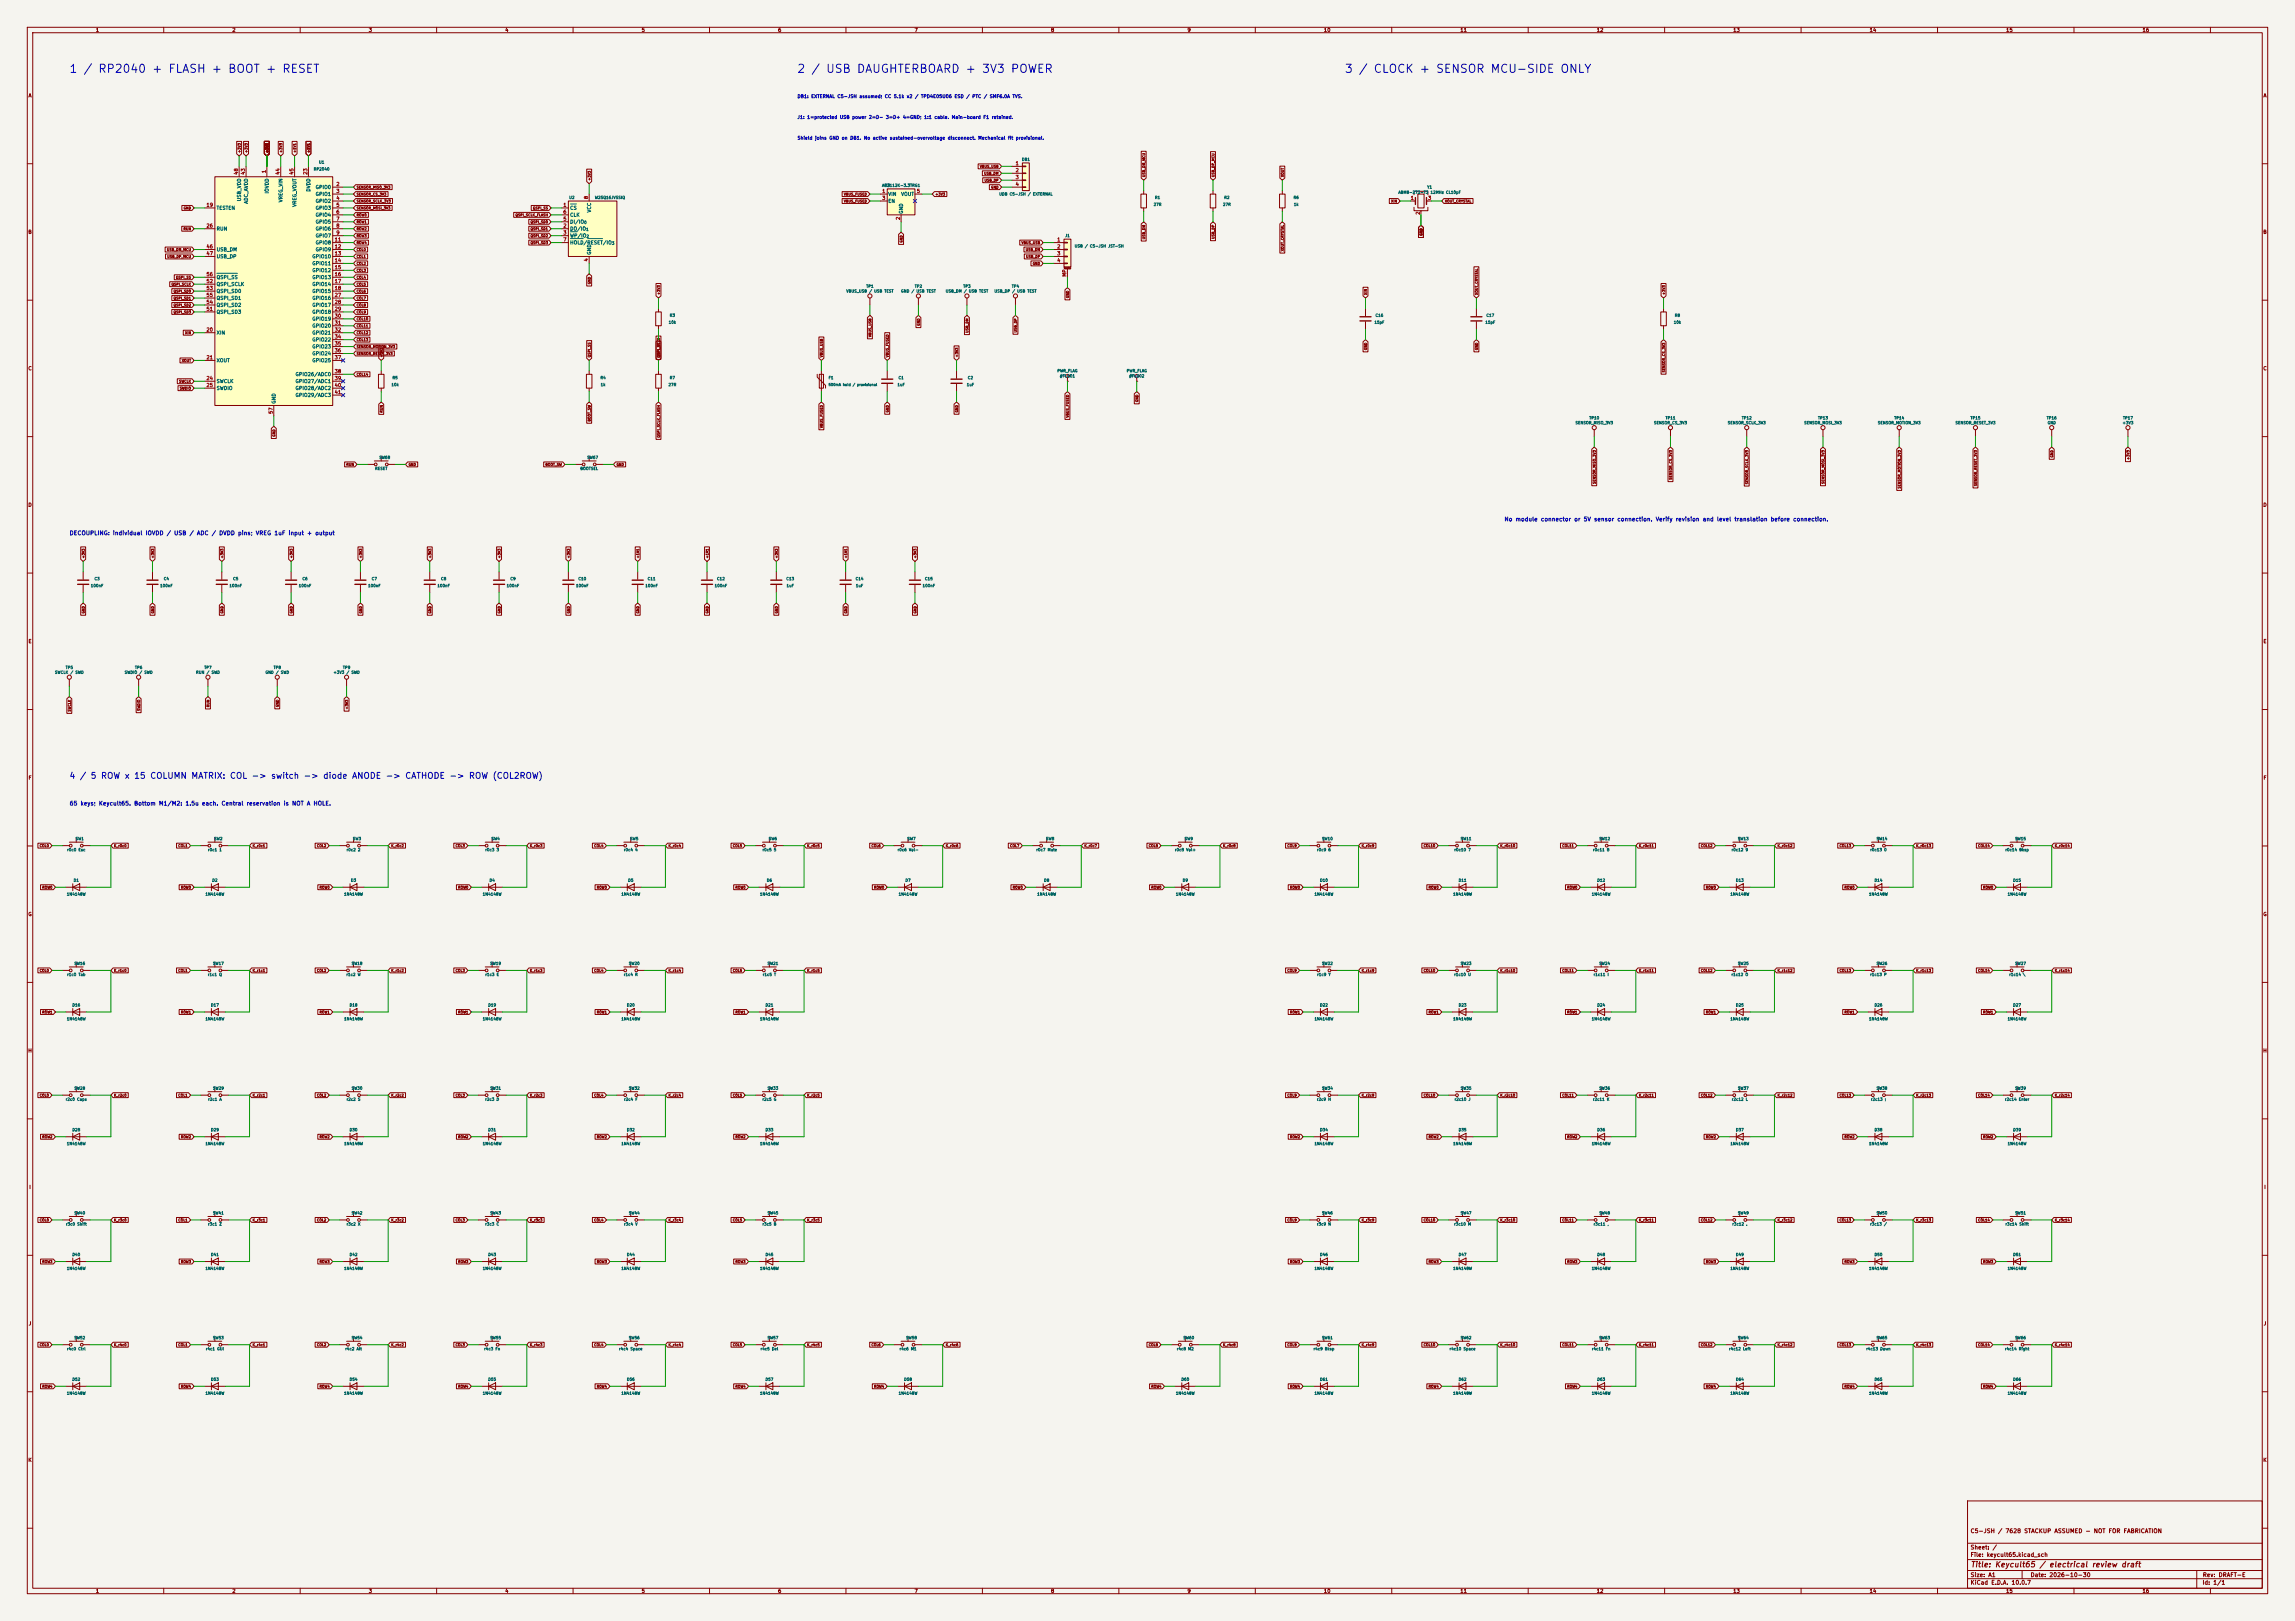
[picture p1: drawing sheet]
<svg xmlns="http://www.w3.org/2000/svg" width="841mm" height="594mm" viewBox="0 0 841 594" stroke-linecap="round" stroke-linejoin="round" font-family="sans-serif">
<defs><g id="words">
<g font-size="3" fill="#0000c2">
<text x="25.2" y="27.4">1 / RP2040 + FLASH + BOOT + RESET</text>
<text x="291.9" y="27.4">2 / USB DAUGHTERBOARD + 3V3 POWER</text>
<text x="492.6" y="27.4">3 / CLOCK + SENSOR MCU-SIDE ONLY</text>
</g>
<text font-size="2.2" fill="#0000c2" x="25.3" y="285.9">4 / 5 ROW x 15 COLUMN MATRIX: COL -&gt; switch -&gt; diode ANODE -&gt; CATHODE -&gt; ROW (COL2ROW)</text>
<text font-size="2" fill="#840000" x="722" y="574.8">Title: Keycult65 / electrical review draft</text>
<g font-size="1.5" fill="#0000c2">
<text x="551.1" y="191.4">No module connector or 5V sensor connection. Verify revision and level translation before connection.</text>
<text x="25.4" y="196.5">DECOUPLING: individual IOVDD / USB / ADC / DVDD pins; VREG 1uF input + output</text>
<text x="25.4" y="295.5">65 keys; Keycult65. Bottom M1/M2: 1.5u each. Central reservation is NOT A HOLE.</text>
</g>
<g font-size="1.5" fill="#840000">
<text x="721.9" y="562.1">C5-JSH / 7628 STACKUP ASSUMED - NOT FOR FABRICATION</text>
<text x="721.9" y="568.1">Sheet: /</text>
<text x="721.9" y="570.8">File: keycult65.kicad_sch</text>
<text x="721.9" y="581">KiCad E.D.A. 10.0.7</text>
<text x="721.9" y="578.2">Size: A1</text>
<text x="743.9" y="578.2">Date: 2026-10-30</text>
<text x="806.9" y="581">Id: 1/1</text>
<text x="807" y="578.2">Rev: DRAFT-E</text>
</g>
<g font-size="1.3" fill="#840000">
<text x="35" y="12">1</text>
<text x="85" y="12">2</text>
<text x="135" y="12">3</text>
<text x="185" y="12">4</text>
<text x="235" y="12">5</text>
<text x="285" y="12">6</text>
<text x="335" y="12">7</text>
<text x="385" y="12">8</text>
<text x="435" y="12">9</text>
<text x="485" y="12">10</text>
<text x="535" y="12">11</text>
<text x="585" y="12">12</text>
<text x="635" y="12">13</text>
<text x="685" y="12">14</text>
<text x="735" y="12">15</text>
<text x="785" y="12">16</text>
<text x="10.3" y="36">A</text>
<text x="829.3" y="36">A</text>
<text x="10.2" y="86">B</text>
<text x="829.2" y="86">B</text>
<text x="10.2" y="136">C</text>
<text x="829.2" y="136">C</text>
<text x="10.2" y="186">D</text>
<text x="829.2" y="186">D</text>
<text x="10.3" y="236">E</text>
<text x="829.3" y="236">E</text>
<text x="10.3" y="286">F</text>
<text x="829.3" y="286">F</text>
<text x="10.2" y="336">G</text>
<text x="829.2" y="336">G</text>
<text x="10.2" y="386">H</text>
<text x="829.2" y="386">H</text>
<text x="10.6" y="436">I</text>
<text x="829.6" y="436">I</text>
<text x="10.4" y="486">J</text>
<text x="829.4" y="486">J</text>
<text x="10.2" y="536">K</text>
<text x="829.2" y="536">K</text>
<text x="35" y="584">1</text>
<text x="85" y="584">2</text>
<text x="135" y="584">3</text>
<text x="185" y="584">4</text>
<text x="235" y="584">5</text>
<text x="285" y="584">6</text>
<text x="335" y="584">7</text>
<text x="385" y="584">8</text>
<text x="435" y="584">9</text>
<text x="485" y="584">10</text>
<text x="535" y="584">11</text>
<text x="585" y="584">12</text>
<text x="635" y="584">13</text>
<text x="685" y="584">14</text>
<text x="735" y="584">15</text>
<text x="785" y="584">16</text>
</g>
<g font-size="1.3" fill="#a90000">
<text x="87.5" y="64.2" transform="rotate(-90 87.5 64.2)">48</text>
<text x="90" y="64.2" transform="rotate(-90 90 64.2)">43</text>
<text x="97.7" y="63.6" transform="rotate(-90 97.7 63.6)">1</text>
<text x="102.7" y="64.2" transform="rotate(-90 102.7 64.2)">44</text>
<text x="107.8" y="64.2" transform="rotate(-90 107.8 64.2)">45</text>
<text x="112.9" y="64.2" transform="rotate(-90 112.9 64.2)">23</text>
<text x="372" y="60.8">1</text>
<text x="372" y="63.4">2</text>
<text x="372" y="65.9">3</text>
<text x="123.1" y="68.4">2</text>
<text x="123.1" y="71">3</text>
<text x="323.1" y="71">1</text>
<text x="335.8" y="71">5</text>
<text x="372" y="68.4">4</text>
<text x="75.5" y="76.1">19</text>
<text x="123.1" y="73.5">4</text>
<text x="123.1" y="76.1">5</text>
<text x="206.3" y="76.1">1</text>
<text x="215.8" y="73.1" transform="rotate(-90 215.8 73.1)">8</text>
<text x="323.1" y="73.5">3</text>
<text x="516.8" y="73.5">1</text>
<text x="523.1" y="73.5">3</text>
<text x="75.5" y="83.7">26</text>
<text x="123.1" y="78.6">6</text>
<text x="123.1" y="81.1">7</text>
<text x="123.1" y="83.7">8</text>
<text x="206.3" y="83.7">2</text>
<text x="206.3" y="81.1">5</text>
<text x="206.3" y="78.6">6</text>
<text x="330.1" y="80.7" transform="rotate(-90 330.1 80.7)">2</text>
<text x="520.6" y="78.8" transform="rotate(-90 520.6 78.8)">2</text>
<text x="122.5" y="88.8">11</text>
<text x="123.1" y="86.2">9</text>
<text x="206.3" y="86.2">3</text>
<text x="206.3" y="88.8">7</text>
<text x="387.3" y="88.8">1</text>
<text x="75.5" y="91.3">46</text>
<text x="75.5" y="93.8">47</text>
<text x="122.5" y="91.3">12</text>
<text x="122.5" y="93.8">13</text>
<text x="215.8" y="96" transform="rotate(-90 215.8 96)">4</text>
<text x="387.3" y="91.3">2</text>
<text x="387.3" y="93.8">3</text>
<text x="75.5" y="101.5">56</text>
<text x="122.5" y="96.4">14</text>
<text x="122.5" y="98.9">15</text>
<text x="122.5" y="101.5">16</text>
<text x="387.3" y="96.4">4</text>
<text x="391" y="101.6" transform="rotate(-90 391 101.6)">MP</text>
<text x="75.5" y="104">52</text>
<text x="75.5" y="106.5">53</text>
<text x="122.5" y="104">17</text>
<text x="122.5" y="106.5">18</text>
<text x="75.5" y="111.6">54</text>
<text x="75.5" y="109.1">55</text>
<text x="122.5" y="109.1">27</text>
<text x="122.5" y="111.6">28</text>
<text x="75.5" y="114.2">51</text>
<text x="122.5" y="114.2">29</text>
<text x="122.5" y="116.7">30</text>
<text x="122.5" y="119.2">31</text>
<text x="75.5" y="121.8">20</text>
<text x="122.5" y="121.8">32</text>
<text x="122.5" y="124.3">34</text>
<text x="75.5" y="131.9">21</text>
<text x="122.5" y="126.9">35</text>
<text x="122.5" y="129.4">36</text>
<text x="122.5" y="131.9">37</text>
<text x="122.5" y="137">38</text>
<text x="75.5" y="139.6">24</text>
<text x="75.5" y="142.1">25</text>
<text x="122.5" y="139.6">39</text>
<text x="122.5" y="142.1">40</text>
<text x="122.5" y="144.6">41</text>
<text x="100.2" y="151.8" transform="rotate(-90 100.2 151.8)">57</text>
</g>
<g font-size="1.3" fill="#006464">
<text x="98.8" y="71.1" transform="rotate(-90 98.8 71.1)">IOVDD</text>
<text x="114" y="70.4" transform="rotate(-90 114 70.4)">DVDD</text>
<text x="115.5" y="69.5">GPIO0</text>
<text x="79.2" y="77.2">TESTEN</text>
<text x="88.6" y="73.9" transform="rotate(-90 88.6 73.9)">USB_VDD</text>
<text x="91.1" y="74.8" transform="rotate(-90 91.1 74.8)">ADC_AVDD</text>
<text x="103.8" y="74.3" transform="rotate(-90 103.8 74.3)">VREG_VIN</text>
<text x="108.9" y="76" transform="rotate(-90 108.9 76)">VREG_VOUT</text>
<text x="115.5" y="72.1">GPIO1</text>
<text x="115.5" y="74.6">GPIO2</text>
<text x="115.5" y="77.2">GPIO3</text>
<text x="208.8" y="77.2">CS</text>
<text x="325.3" y="72.1">VIN</text>
<text x="325.3" y="74.6">EN</text>
<text x="330.1" y="72.1">VOUT</text>
<text x="115.5" y="79.7">GPIO4</text>
<text x="115.5" y="82.2">GPIO5</text>
<text x="208.8" y="82.2">DI/IO</text>
<text x="208.8" y="79.7">CLK</text>
<text x="216.9" y="78" transform="rotate(-90 216.9 78)">VCC</text>
<text x="331.2" y="78.5" transform="rotate(-90 331.2 78.5)">GND</text>
<text x="79.2" y="84.8">RUN</text>
<text x="115.5" y="84.8">GPIO6</text>
<text x="115.5" y="87.3">GPIO7</text>
<text x="115.5" y="89.9">GPIO8</text>
<text x="208.8" y="84.8">DO/IO</text>
<text x="208.8" y="87.3">WP/IO</text>
<text x="208.8" y="89.9">HOLD/RESET/IO</text>
<text x="79.2" y="92.4">USB_DM</text>
<text x="79.2" y="94.9">USB_DP</text>
<text x="114.3" y="94.9">GPIO10</text>
<text x="115.5" y="92.4">GPIO9</text>
<text x="216.9" y="93.5" transform="rotate(-90 216.9 93.5)">GND</text>
<text x="114.3" y="97.5">GPIO11</text>
<text x="114.3" y="100">GPIO12</text>
<text x="79.2" y="105.1">QSPI_SCLK</text>
<text x="79.2" y="107.6">QSPI_SD0</text>
<text x="79.2" y="102.6">QSPI_SS</text>
<text x="114.3" y="102.6">GPIO13</text>
<text x="114.3" y="105.1">GPIO14</text>
<text x="114.3" y="107.6">GPIO15</text>
<text x="79.2" y="112.7">QSPI_SD2</text>
<text x="79.2" y="110.2">QSPI_SD1</text>
<text x="114.3" y="110.2">GPIO16</text>
<text x="114.3" y="112.7">GPIO17</text>
<text x="79.2" y="115.3">QSPI_SD3</text>
<text x="114.3" y="115.3">GPIO18</text>
<text x="114.3" y="117.8">GPIO19</text>
<text x="79.2" y="122.9">XIN</text>
<text x="114.3" y="120.3">GPIO20</text>
<text x="114.3" y="122.9">GPIO21</text>
<text x="114.3" y="125.4">GPIO22</text>
<text x="114.3" y="128">GPIO23</text>
<text x="114.3" y="130.5">GPIO24</text>
<text x="79.2" y="133">XOUT</text>
<text x="114.3" y="133">GPIO25</text>
<text x="79.2" y="140.7">SWCLK</text>
<text x="79.2" y="143.2">SWDIO</text>
<text x="108.1" y="138.1">GPIO26/ADC0</text>
<text x="108.1" y="140.7">GPIO27/ADC1</text>
<text x="108.1" y="143.2">GPIO28/ADC2</text>
<text x="101.3" y="148.1" transform="rotate(-90 101.3 148.1)">GND</text>
<text x="108.1" y="145.7">GPIO29/ADC3</text>
</g>
<g font-size="1.2" fill="#0000c2">
<text x="292.1" y="36.2">DB1: EXTERNAL C5-JSH assumed; CC 5.1k x2 / TPD4E05U06 ESD / PTC / SMF6.0A TVS.</text>
<text x="292.1" y="43.8">J1: 1=protected USB power 2=D- 3=D+ 4=GND; 1:1 cable. Main-board F1 retained.</text>
<text x="292.1" y="51.5">Shield joins GND on DB1. No active sustained-overvoltage disconnect. Mechanical fit provisional.</text>
</g>
<g font-size="1" fill="#006464">
<text x="374.3" y="59.2">DB1</text>
<text x="114.9" y="62.7">RP2040</text>
<text x="116.8" y="60.2">U1</text>
<text x="323.1" y="68.7">AP2112K-3.3TRG1</text>
<text x="324" y="68.7">U3</text>
<text x="366" y="71.9">UDB C5-JSH / EXTERNAL</text>
<text x="512.3" y="71.2">ABM8-272-T3 12MHz CL10pF</text>
<text x="522.9" y="69.3">Y1</text>
<text x="208.5" y="73.1">U2</text>
<text x="217.9" y="73.1">W25Q16JVSSIQ</text>
<text x="422.6" y="75.7">27R</text>
<text x="423.1" y="73.1">R1</text>
<text x="448" y="75.7">27R</text>
<text x="448.5" y="73.1">R2</text>
<text x="473.9" y="73.1">R6</text>
<text x="474" y="75.7">1k</text>
<text x="213.9" y="82.3">0</text>
<text x="214.7" y="84.8">1</text>
<text x="214.8" y="87.4">2</text>
<text x="224.1" y="89.9">3</text>
<text x="390.2" y="87.1">J1</text>
<text x="393.7" y="90.9">USB / C5-JSH JST-SH</text>
<text x="310" y="107.4">VBUS_USB / USB TEST</text>
<text x="317.3" y="105.7">TP1</text>
<text x="330.1" y="107.4">GND / USB TEST</text>
<text x="335.1" y="105.7">TP2</text>
<text x="346.4" y="107.4">USB_DM / USB TEST</text>
<text x="352.9" y="105.7">TP3</text>
<text x="364.3" y="107.4">USB_DP / USB TEST</text>
<text x="370.7" y="105.7">TP4</text>
<text x="244.9" y="118.9">10k</text>
<text x="245.3" y="116.3">R3</text>
<text x="503.5" y="118.9">15pF</text>
<text x="503.9" y="116.3">C16</text>
<text x="544.2" y="118.9">15pF</text>
<text x="544.5" y="116.3">C17</text>
<text x="613.2" y="118.9">10k</text>
<text x="613.6" y="116.3">R8</text>
<text x="387.3" y="136.6">PWR_FLAG</text>
<text x="412.7" y="136.6">PWR_FLAG</text>
<text x="143.3" y="141.7">10k</text>
<text x="143.7" y="139.2">R5</text>
<text x="219.9" y="139.2">R4</text>
<text x="220" y="141.7">1k</text>
<text x="244.8" y="141.7">27R</text>
<text x="245.3" y="139.2">R7</text>
<text x="303.5" y="139.2">F1</text>
<text x="328.7" y="141.7">1uF</text>
<text x="329.1" y="139.2">C1</text>
<text x="354.1" y="141.7">1uF</text>
<text x="354.5" y="139.2">C2</text>
<text x="388.3" y="138.6">#FLG01</text>
<text x="413.7" y="138.6">#FLG02</text>
<text x="577.2" y="155.7">SENSOR_MISO_3V3</text>
<text x="582.3" y="153.9">TP10</text>
<text x="606" y="155.7">SENSOR_CS_3V3</text>
<text x="610.2" y="153.9">TP11</text>
<text x="633" y="155.7">SENSOR_SCLK_3V3</text>
<text x="638.1" y="153.9">TP12</text>
<text x="661" y="155.7">SENSOR_MOSI_3V3</text>
<text x="666.1" y="153.9">TP13</text>
<text x="688" y="155.7">SENSOR_MOTION_3V3</text>
<text x="694" y="153.9">TP14</text>
<text x="716.4" y="155.7">SENSOR_RESET_3V3</text>
<text x="722" y="153.9">TP15</text>
<text x="749.9" y="153.9">TP16</text>
<text x="750.2" y="155.7">GND</text>
<text x="777.7" y="155.7">+3V3</text>
<text x="777.8" y="153.9">TP17</text>
<text x="137.3" y="172.5">RESET</text>
<text x="138.9" y="168.4">SW68</text>
<text x="212.5" y="172.5">BOOTSEL</text>
<text x="215.1" y="168.4">SW67</text>
<text x="33.2" y="215.4">100nF</text>
<text x="34.5" y="212.8">C3</text>
<text x="58.6" y="215.4">100nF</text>
<text x="59.9" y="212.8">C4</text>
<text x="84" y="215.4">100nF</text>
<text x="85.3" y="212.8">C5</text>
<text x="109.4" y="215.4">100nF</text>
<text x="110.7" y="212.8">C6</text>
<text x="134.8" y="215.4">100nF</text>
<text x="136.1" y="212.8">C7</text>
<text x="160.2" y="215.4">100nF</text>
<text x="161.5" y="212.8">C8</text>
<text x="185.6" y="215.4">100nF</text>
<text x="186.9" y="212.8">C9</text>
<text x="211" y="215.4">100nF</text>
<text x="211.8" y="212.8">C10</text>
<text x="236.4" y="215.4">100nF</text>
<text x="237.2" y="212.8">C11</text>
<text x="261.8" y="215.4">100nF</text>
<text x="262.6" y="212.8">C12</text>
<text x="288" y="212.8">C13</text>
<text x="288.1" y="215.4">1uF</text>
<text x="313.4" y="212.8">C14</text>
<text x="313.5" y="215.4">1uF</text>
<text x="338" y="215.4">100nF</text>
<text x="338.8" y="212.8">C15</text>
<text x="23.9" y="245.4">TP5</text>
<text x="49.3" y="245.4">TP6</text>
<text x="74.7" y="245.4">TP7</text>
<text x="100.1" y="245.4">TP8</text>
<text x="125.5" y="245.4">TP9</text>
<text x="20" y="247.1">SWCLK / SWD</text>
<text x="45.6" y="247.1">SWDIO / SWD</text>
<text x="71.7" y="247.1">RUN / SWD</text>
<text x="97.1" y="247.1">GND / SWD</text>
<text x="122.1" y="247.1">+3V3 / SWD</text>
<text x="27.6" y="308.1">SW1</text>
<text x="78.4" y="308.1">SW2</text>
<text x="129.2" y="308.1">SW3</text>
<text x="180" y="308.1">SW4</text>
<text x="230.8" y="308.1">SW5</text>
<text x="281.6" y="308.1">SW6</text>
<text x="332.4" y="308.1">SW7</text>
<text x="383.2" y="308.1">SW8</text>
<text x="434" y="308.1">SW9</text>
<text x="484.3" y="308.1">SW10</text>
<text x="535.1" y="308.1">SW11</text>
<text x="585.9" y="308.1">SW12</text>
<text x="636.7" y="308.1">SW13</text>
<text x="687.5" y="308.1">SW14</text>
<text x="738.3" y="308.1">SW15</text>
<text x="24.5" y="312.2">r0c0 Esc</text>
<text x="76.1" y="312.2">r0c1 1</text>
<text x="126.9" y="312.2">r0c2 2</text>
<text x="177.7" y="312.2">r0c3 3</text>
<text x="228.5" y="312.2">r0c4 4</text>
<text x="279.3" y="312.2">r0c5 5</text>
<text x="328.8" y="312.2">r0c6 Vol-</text>
<text x="379.6" y="312.2">r0c7 Mute</text>
<text x="430.4" y="312.2">r0c8 Vol+</text>
<text x="482.5" y="312.2">r0c9 6</text>
<text x="532.8" y="312.2">r0c10 7</text>
<text x="583.6" y="312.2">r0c11 8</text>
<text x="634.4" y="312.2">r0c12 9</text>
<text x="685.2" y="312.2">r0c13 0</text>
<text x="734.7" y="312.2">r0c14 Bksp</text>
<text x="26.9" y="323.3">D1</text>
<text x="77.7" y="323.3">D2</text>
<text x="128.5" y="323.3">D3</text>
<text x="179.3" y="323.3">D4</text>
<text x="230.1" y="323.3">D5</text>
<text x="280.9" y="323.3">D6</text>
<text x="331.7" y="323.3">D7</text>
<text x="382.5" y="323.3">D8</text>
<text x="433.3" y="323.3">D9</text>
<text x="483.6" y="323.3">D10</text>
<text x="534.4" y="323.3">D11</text>
<text x="585.2" y="323.3">D12</text>
<text x="636" y="323.3">D13</text>
<text x="686.8" y="323.3">D14</text>
<text x="737.6" y="323.3">D15</text>
<text x="24.4" y="328.4">1N4148W</text>
<text x="75.2" y="328.4">1N4148W</text>
<text x="126" y="328.4">1N4148W</text>
<text x="176.8" y="328.4">1N4148W</text>
<text x="227.6" y="328.4">1N4148W</text>
<text x="278.4" y="328.4">1N4148W</text>
<text x="329.2" y="328.4">1N4148W</text>
<text x="380" y="328.4">1N4148W</text>
<text x="430.8" y="328.4">1N4148W</text>
<text x="481.6" y="328.4">1N4148W</text>
<text x="532.4" y="328.4">1N4148W</text>
<text x="583.2" y="328.4">1N4148W</text>
<text x="634" y="328.4">1N4148W</text>
<text x="684.8" y="328.4">1N4148W</text>
<text x="735.6" y="328.4">1N4148W</text>
<text x="27.1" y="353.8">SW16</text>
<text x="77.9" y="353.8">SW17</text>
<text x="128.7" y="353.8">SW18</text>
<text x="179.5" y="353.8">SW19</text>
<text x="230.3" y="353.8">SW20</text>
<text x="281.1" y="353.8">SW21</text>
<text x="484.3" y="353.8">SW22</text>
<text x="535.1" y="353.8">SW23</text>
<text x="585.9" y="353.8">SW24</text>
<text x="636.7" y="353.8">SW25</text>
<text x="687.5" y="353.8">SW26</text>
<text x="738.3" y="353.8">SW27</text>
<text x="24.5" y="357.9">r1c0 Tab</text>
<text x="76" y="357.9">r1c1 Q</text>
<text x="126.8" y="357.9">r1c2 W</text>
<text x="177.7" y="357.9">r1c3 E</text>
<text x="228.5" y="357.9">r1c4 R</text>
<text x="279.4" y="357.9">r1c5 T</text>
<text x="482.5" y="357.9">r1c9 Y</text>
<text x="532.8" y="357.9">r1c10 U</text>
<text x="583.9" y="357.9">r1c11 I</text>
<text x="634.4" y="357.9">r1c12 O</text>
<text x="685.2" y="357.9">r1c13 P</text>
<text x="736.2" y="357.9">r1c14 \</text>
<text x="26.4" y="369.1">D16</text>
<text x="77.2" y="369.1">D17</text>
<text x="128" y="369.1">D18</text>
<text x="178.8" y="369.1">D19</text>
<text x="229.6" y="369.1">D20</text>
<text x="280.4" y="369.1">D21</text>
<text x="483.6" y="369.1">D22</text>
<text x="534.4" y="369.1">D23</text>
<text x="585.2" y="369.1">D24</text>
<text x="636" y="369.1">D25</text>
<text x="686.8" y="369.1">D26</text>
<text x="737.6" y="369.1">D27</text>
<text x="24.4" y="374.1">1N4148W</text>
<text x="75.2" y="374.1">1N4148W</text>
<text x="126" y="374.1">1N4148W</text>
<text x="176.8" y="374.1">1N4148W</text>
<text x="227.6" y="374.1">1N4148W</text>
<text x="278.4" y="374.1">1N4148W</text>
<text x="481.6" y="374.1">1N4148W</text>
<text x="532.4" y="374.1">1N4148W</text>
<text x="583.2" y="374.1">1N4148W</text>
<text x="634" y="374.1">1N4148W</text>
<text x="684.8" y="374.1">1N4148W</text>
<text x="735.6" y="374.1">1N4148W</text>
<text x="27.1" y="399.5">SW28</text>
<text x="77.9" y="399.5">SW29</text>
<text x="128.7" y="399.5">SW30</text>
<text x="179.5" y="399.5">SW31</text>
<text x="230.3" y="399.5">SW32</text>
<text x="281.1" y="399.5">SW33</text>
<text x="484.3" y="399.5">SW34</text>
<text x="535.1" y="399.5">SW35</text>
<text x="585.9" y="399.5">SW36</text>
<text x="636.7" y="399.5">SW37</text>
<text x="687.5" y="399.5">SW38</text>
<text x="738.3" y="399.5">SW39</text>
<text x="24" y="403.6">r2c0 Caps</text>
<text x="76.1" y="403.6">r2c1 A</text>
<text x="126.9" y="403.6">r2c2 S</text>
<text x="177.7" y="403.6">r2c3 D</text>
<text x="228.5" y="403.6">r2c4 F</text>
<text x="279.3" y="403.6">r2c5 G</text>
<text x="482.4" y="403.6">r2c9 H</text>
<text x="532.9" y="403.6">r2c10 J</text>
<text x="583.6" y="403.6">r2c11 K</text>
<text x="634.5" y="403.6">r2c12 L</text>
<text x="685.5" y="403.6">r2c13 ;</text>
<text x="734.6" y="403.6">r2c14 Enter</text>
<text x="24.4" y="419.9">1N4148W</text>
<text x="26.4" y="414.8">D28</text>
<text x="75.2" y="419.9">1N4148W</text>
<text x="77.2" y="414.8">D29</text>
<text x="126" y="419.9">1N4148W</text>
<text x="128" y="414.8">D30</text>
<text x="176.8" y="419.9">1N4148W</text>
<text x="178.8" y="414.8">D31</text>
<text x="227.6" y="419.9">1N4148W</text>
<text x="229.6" y="414.8">D32</text>
<text x="278.4" y="419.9">1N4148W</text>
<text x="280.4" y="414.8">D33</text>
<text x="481.6" y="419.9">1N4148W</text>
<text x="483.6" y="414.8">D34</text>
<text x="532.4" y="419.9">1N4148W</text>
<text x="534.4" y="414.8">D35</text>
<text x="583.2" y="419.9">1N4148W</text>
<text x="585.2" y="414.8">D36</text>
<text x="634" y="419.9">1N4148W</text>
<text x="636" y="414.8">D37</text>
<text x="684.8" y="419.9">1N4148W</text>
<text x="686.8" y="414.8">D38</text>
<text x="735.6" y="419.9">1N4148W</text>
<text x="737.6" y="414.8">D39</text>
<text x="24" y="449.3">r3c0 Shift</text>
<text x="27.1" y="445.3">SW40</text>
<text x="76.1" y="449.3">r3c1 Z</text>
<text x="77.9" y="445.3">SW41</text>
<text x="126.9" y="449.3">r3c2 X</text>
<text x="128.7" y="445.3">SW42</text>
<text x="177.7" y="449.3">r3c3 C</text>
<text x="179.5" y="445.3">SW43</text>
<text x="228.5" y="449.3">r3c4 V</text>
<text x="230.3" y="445.3">SW44</text>
<text x="279.3" y="449.3">r3c5 B</text>
<text x="281.1" y="445.3">SW45</text>
<text x="482.4" y="449.3">r3c9 N</text>
<text x="484.3" y="445.3">SW46</text>
<text x="532.7" y="449.3">r3c10 M</text>
<text x="535.1" y="445.3">SW47</text>
<text x="583.9" y="449.3">r3c11 ,</text>
<text x="585.9" y="445.3">SW48</text>
<text x="634.7" y="449.3">r3c12 .</text>
<text x="636.7" y="445.3">SW49</text>
<text x="685.2" y="449.3">r3c13 /</text>
<text x="687.5" y="445.3">SW50</text>
<text x="734.8" y="449.3">r3c14 Shift</text>
<text x="738.3" y="445.3">SW51</text>
<text x="26.4" y="460.5">D40</text>
<text x="77.2" y="460.5">D41</text>
<text x="128" y="460.5">D42</text>
<text x="178.8" y="460.5">D43</text>
<text x="229.6" y="460.5">D44</text>
<text x="280.4" y="460.5">D45</text>
<text x="483.6" y="460.5">D46</text>
<text x="534.4" y="460.5">D47</text>
<text x="585.2" y="460.5">D48</text>
<text x="636" y="460.5">D49</text>
<text x="686.8" y="460.5">D50</text>
<text x="737.6" y="460.5">D51</text>
<text x="24.4" y="465.6">1N4148W</text>
<text x="75.2" y="465.6">1N4148W</text>
<text x="126" y="465.6">1N4148W</text>
<text x="176.8" y="465.6">1N4148W</text>
<text x="227.6" y="465.6">1N4148W</text>
<text x="278.4" y="465.6">1N4148W</text>
<text x="481.6" y="465.6">1N4148W</text>
<text x="532.4" y="465.6">1N4148W</text>
<text x="583.2" y="465.6">1N4148W</text>
<text x="634" y="465.6">1N4148W</text>
<text x="684.8" y="465.6">1N4148W</text>
<text x="735.6" y="465.6">1N4148W</text>
<text x="27.1" y="491">SW52</text>
<text x="77.9" y="491">SW53</text>
<text x="128.7" y="491">SW54</text>
<text x="179.5" y="491">SW55</text>
<text x="230.3" y="491">SW56</text>
<text x="281.1" y="491">SW57</text>
<text x="331.9" y="491">SW58</text>
<text x="433.5" y="491">SW60</text>
<text x="484.3" y="491">SW61</text>
<text x="535.1" y="491">SW62</text>
<text x="585.9" y="491">SW63</text>
<text x="636.7" y="491">SW64</text>
<text x="687.5" y="491">SW65</text>
<text x="738.3" y="491">SW66</text>
<text x="24.4" y="495">r4c0 Ctrl</text>
<text x="75.3" y="495">r4c1 GUI</text>
<text x="126.4" y="495">r4c2 Alt</text>
<text x="177.3" y="495">r4c3 Fn</text>
<text x="226.7" y="495">r4c4 Space</text>
<text x="278.6" y="495">r4c5 Del</text>
<text x="329.5" y="495">r4c6 M1</text>
<text x="431.1" y="495">r4c8 M2</text>
<text x="481.2" y="495">r4c9 Bksp</text>
<text x="531.1" y="495">r4c10 Space</text>
<text x="583.2" y="495">r4c11 Fn</text>
<text x="633.5" y="495">r4c12 Left</text>
<text x="683.8" y="495">r4c13 Down</text>
<text x="734.6" y="495">r4c14 Right</text>
<text x="26.4" y="506.2">D52</text>
<text x="77.2" y="506.2">D53</text>
<text x="128" y="506.2">D54</text>
<text x="178.8" y="506.2">D55</text>
<text x="229.6" y="506.2">D56</text>
<text x="280.4" y="506.2">D57</text>
<text x="331.2" y="506.2">D58</text>
<text x="432.8" y="506.2">D60</text>
<text x="483.6" y="506.2">D61</text>
<text x="534.4" y="506.2">D62</text>
<text x="585.2" y="506.2">D63</text>
<text x="636" y="506.2">D64</text>
<text x="686.8" y="506.2">D65</text>
<text x="737.6" y="506.2">D66</text>
<text x="24.4" y="511.3">1N4148W</text>
<text x="75.2" y="511.3">1N4148W</text>
<text x="126" y="511.3">1N4148W</text>
<text x="176.8" y="511.3">1N4148W</text>
<text x="227.6" y="511.3">1N4148W</text>
<text x="278.4" y="511.3">1N4148W</text>
<text x="329.2" y="511.3">1N4148W</text>
<text x="430.8" y="511.3">1N4148W</text>
<text x="481.6" y="511.3">1N4148W</text>
<text x="532.4" y="511.3">1N4148W</text>
<text x="583.2" y="511.3">1N4148W</text>
<text x="634" y="511.3">1N4148W</text>
<text x="684.8" y="511.3">1N4148W</text>
<text x="735.6" y="511.3">1N4148W</text>
</g>
<g font-size=".9" fill="#840000">
<text x="88.4" y="56.1" transform="rotate(-90 88.4 56.1)">+3V3</text>
<text x="90.9" y="56.1" transform="rotate(-90 90.9 56.1)">+3V3</text>
<text x="98.5" y="56.1" transform="rotate(-90 98.5 56.1)">+3V3</text>
<text x="103.6" y="56.1" transform="rotate(-90 103.6 56.1)">+3V3</text>
<text x="108.7" y="56.1" transform="rotate(-90 108.7 56.1)">+1V1</text>
<text x="113.8" y="56.1" transform="rotate(-90 113.8 56.1)">+1V1</text>
<text x="359" y="61.7">VBUS_USB</text>
<text x="360.5" y="64.2">USB_DM</text>
<text x="419.8" y="65" transform="rotate(-90 419.8 65)">USB_DM_MCU</text>
<text x="445.2" y="65" transform="rotate(-90 445.2 65)">USB_DP_MCU</text>
<text x="470.6" y="65" transform="rotate(-90 470.6 65)">XOUT</text>
<text x="130.6" y="71.9">SENSOR_CS_3V3</text>
<text x="130.6" y="69.3">SENSOR_MISO_3V3</text>
<text x="216.6" y="66.3" transform="rotate(-90 216.6 66.3)">+3V3</text>
<text x="309.1" y="71.9">VBUS_FUSED</text>
<text x="342.7" y="71.9">+3V3</text>
<text x="360.6" y="66.8">USB_DP</text>
<text x="363.1" y="69.3">GND</text>
<text x="67.2" y="76.9">GND</text>
<text x="130.6" y="76.9">SENSOR_MOSI_3V3</text>
<text x="130.6" y="74.4">SENSOR_SCLK_3V3</text>
<text x="195.2" y="76.9">QSPI_SS</text>
<text x="309.1" y="74.4">VBUS_FUSED</text>
<text x="509.6" y="74.4">XIN</text>
<text x="529.3" y="74.4">XOUT_CRYSTAL</text>
<text x="130.6" y="82">ROW1</text>
<text x="130.6" y="79.5">ROW0</text>
<text x="188.8" y="79.5">QSPI_SCLK_FLASH</text>
<text x="194.3" y="82">QSPI_SD0</text>
<text x="67.1" y="84.6">RUN</text>
<text x="130.6" y="84.6">ROW2</text>
<text x="130.6" y="89.6">ROW4</text>
<text x="130.6" y="87.1">ROW3</text>
<text x="194.3" y="84.6">QSPI_SD1</text>
<text x="194.3" y="87.1">QSPI_SD2</text>
<text x="194.3" y="89.6">QSPI_SD3</text>
<text x="330.9" y="89" transform="rotate(-90 330.9 89)">GND</text>
<text x="374.2" y="89.6">VBUS_USB</text>
<text x="419.8" y="87.8" transform="rotate(-90 419.8 87.8)">USB_DM</text>
<text x="445.2" y="87.7" transform="rotate(-90 445.2 87.7)">USB_DP</text>
<text x="521.4" y="86.5" transform="rotate(-90 521.4 86.5)">GND</text>
<text x="61" y="92.2">USB_DM_MCU</text>
<text x="61.2" y="94.7">USB_DP_MCU</text>
<text x="130.6" y="94.7">COL1</text>
<text x="130.6" y="92.2">COL0</text>
<text x="375.8" y="92.2">USB_DM</text>
<text x="375.9" y="94.7">USB_DP</text>
<text x="470.6" y="92.2" transform="rotate(-90 470.6 92.2)">XOUT_CRYSTAL</text>
<text x="130.6" y="99.8">COL3</text>
<text x="130.6" y="97.3">COL2</text>
<text x="378.3" y="97.3">GND</text>
<text x="62.7" y="104.9">QSPI_SCLK</text>
<text x="63.5" y="107.4">QSPI_SD0</text>
<text x="64.4" y="102.3">QSPI_SS</text>
<text x="130.6" y="107.4">COL6</text>
<text x="130.6" y="104.9">COL5</text>
<text x="130.6" y="102.3">COL4</text>
<text x="216.6" y="104.3" transform="rotate(-90 216.6 104.3)">GND</text>
<text x="63.5" y="110">QSPI_SD1</text>
<text x="63.5" y="112.5">QSPI_SD2</text>
<text x="130.6" y="112.5">COL8</text>
<text x="130.6" y="110">COL7</text>
<text x="242" y="108.2" transform="rotate(-90 242 108.2)">+3V3</text>
<text x="391.9" y="109.4" transform="rotate(-90 391.9 109.4)">GND</text>
<text x="501.1" y="108.2" transform="rotate(-90 501.1 108.2)">XIN</text>
<text x="541.8" y="108.2" transform="rotate(-90 541.8 108.2)">XOUT_CRYSTAL</text>
<text x="610.3" y="108.2" transform="rotate(-90 610.3 108.2)">+3V3</text>
<text x="63.5" y="115">QSPI_SD3</text>
<text x="130.6" y="117.6">COL10</text>
<text x="130.6" y="115">COL9</text>
<text x="337.3" y="119.5" transform="rotate(-90 337.3 119.5)">GND</text>
<text x="67.7" y="122.7">XIN</text>
<text x="130.6" y="125.2">COL13</text>
<text x="130.6" y="122.7">COL12</text>
<text x="130.6" y="120.1">COL11</text>
<text x="319.5" y="123.6" transform="rotate(-90 319.5 123.6)">VBUS_USB</text>
<text x="355.1" y="122.1" transform="rotate(-90 355.1 122.1)">USB_DM</text>
<text x="372.9" y="122" transform="rotate(-90 372.9 122)">USB_DP</text>
<text x="130.6" y="130.3">SENSOR_RESET_3V3</text>
<text x="130.6" y="127.7">SENSOR_MOTION_3V3</text>
<text x="140.4" y="131.1" transform="rotate(-90 140.4 131.1)">+3V3</text>
<text x="216.6" y="131.1" transform="rotate(-90 216.6 131.1)">QSPI_SS</text>
<text x="242" y="131.2" transform="rotate(-90 242 131.2)">QSPI_SS</text>
<text x="242" y="131.1" transform="rotate(-90 242 131.1)">QSPI_SCLK</text>
<text x="301.7" y="131.1" transform="rotate(-90 301.7 131.1)">VBUS_USB</text>
<text x="325.9" y="131.1" transform="rotate(-90 325.9 131.1)">VBUS_FUSED</text>
<text x="351.3" y="131.1" transform="rotate(-90 351.3 131.1)">+3V3</text>
<text x="501.1" y="128.4" transform="rotate(-90 501.1 128.4)">GND</text>
<text x="541.8" y="128.4" transform="rotate(-90 541.8 128.4)">GND</text>
<text x="66.5" y="132.8">XOUT</text>
<text x="130.6" y="137.9">COL14</text>
<text x="610.3" y="136.6" transform="rotate(-90 610.3 136.6)">SENSOR_CS_3V3</text>
<text x="65.5" y="140.4">SWCLK</text>
<text x="65.8" y="143">SWDIO</text>
<text x="417.3" y="147.5" transform="rotate(-90 417.3 147.5)">GND</text>
<text x="140.4" y="151.3" transform="rotate(-90 140.4 151.3)">RUN</text>
<text x="216.6" y="154.6" transform="rotate(-90 216.6 154.6)">BOOT_SW</text>
<text x="325.9" y="151.3" transform="rotate(-90 325.9 151.3)">GND</text>
<text x="351.3" y="151.3" transform="rotate(-90 351.3 151.3)">GND</text>
<text x="391.9" y="153.2" transform="rotate(-90 391.9 153.2)">VBUS_FUSED</text>
<text x="101.1" y="160.2" transform="rotate(-90 101.1 160.2)">GND</text>
<text x="242" y="160.5" transform="rotate(-90 242 160.5)">QSPI_SCLK_FLASH</text>
<text x="301.7" y="157" transform="rotate(-90 301.7 157)">VBUS_FUSED</text>
<text x="752.6" y="167.8" transform="rotate(-90 752.6 167.8)">GND</text>
<text x="126.8" y="170.9">RUN</text>
<text x="149.6" y="170.9">GND</text>
<text x="199.8" y="170.9">BOOT_SW</text>
<text x="225.8" y="170.9">GND</text>
<text x="780.5" y="168.6" transform="rotate(-90 780.5 168.6)">+3V3</text>
<text x="584.9" y="177.5" transform="rotate(-90 584.9 177.5)">SENSOR_MISO_3V3</text>
<text x="612.9" y="176" transform="rotate(-90 612.9 176)">SENSOR_CS_3V3</text>
<text x="640.8" y="177.6" transform="rotate(-90 640.8 177.6)">SENSOR_SCLK_3V3</text>
<text x="668.8" y="177.5" transform="rotate(-90 668.8 177.5)">SENSOR_MOSI_3V3</text>
<text x="696.7" y="179.2" transform="rotate(-90 696.7 179.2)">SENSOR_MOTION_3V3</text>
<text x="724.6" y="178.3" transform="rotate(-90 724.6 178.3)">SENSOR_RESET_3V3</text>
<text x="31.2" y="204.7" transform="rotate(-90 31.2 204.7)">+3V3</text>
<text x="56.6" y="204.7" transform="rotate(-90 56.6 204.7)">+3V3</text>
<text x="82" y="204.7" transform="rotate(-90 82 204.7)">+3V3</text>
<text x="107.4" y="204.7" transform="rotate(-90 107.4 204.7)">+3V3</text>
<text x="132.8" y="204.7" transform="rotate(-90 132.8 204.7)">+3V3</text>
<text x="158.2" y="204.7" transform="rotate(-90 158.2 204.7)">+3V3</text>
<text x="183.6" y="204.7" transform="rotate(-90 183.6 204.7)">+3V3</text>
<text x="209" y="204.7" transform="rotate(-90 209 204.7)">+3V3</text>
<text x="234.4" y="204.7" transform="rotate(-90 234.4 204.7)">+1V1</text>
<text x="259.8" y="204.7" transform="rotate(-90 259.8 204.7)">+1V1</text>
<text x="285.2" y="204.7" transform="rotate(-90 285.2 204.7)">+3V3</text>
<text x="310.6" y="204.7" transform="rotate(-90 310.6 204.7)">+1V1</text>
<text x="336" y="204.7" transform="rotate(-90 336 204.7)">+3V3</text>
<text x="31.2" y="224.9" transform="rotate(-90 31.2 224.9)">GND</text>
<text x="56.6" y="224.9" transform="rotate(-90 56.6 224.9)">GND</text>
<text x="82" y="224.9" transform="rotate(-90 82 224.9)">GND</text>
<text x="107.4" y="224.9" transform="rotate(-90 107.4 224.9)">GND</text>
<text x="132.8" y="224.9" transform="rotate(-90 132.8 224.9)">GND</text>
<text x="158.2" y="224.9" transform="rotate(-90 158.2 224.9)">GND</text>
<text x="183.6" y="224.9" transform="rotate(-90 183.6 224.9)">GND</text>
<text x="209" y="224.9" transform="rotate(-90 209 224.9)">GND</text>
<text x="234.4" y="224.9" transform="rotate(-90 234.4 224.9)">GND</text>
<text x="259.8" y="224.9" transform="rotate(-90 259.8 224.9)">GND</text>
<text x="285.2" y="224.9" transform="rotate(-90 285.2 224.9)">GND</text>
<text x="310.6" y="224.9" transform="rotate(-90 310.6 224.9)">GND</text>
<text x="336" y="224.9" transform="rotate(-90 336 224.9)">GND</text>
<text x="26.1" y="260.9" transform="rotate(-90 26.1 260.9)">SWCLK</text>
<text x="51.5" y="260.6" transform="rotate(-90 51.5 260.6)">SWDIO</text>
<text x="76.9" y="259.3" transform="rotate(-90 76.9 259.3)">RUN</text>
<text x="102.3" y="259.2" transform="rotate(-90 102.3 259.2)">GND</text>
<text x="127.7" y="260.1" transform="rotate(-90 127.7 260.1)">+3V3</text>
<text x="14.4" y="310.6">COL0</text>
<text x="41.7" y="310.6">K_r0c0</text>
<text x="65.2" y="310.6">COL1</text>
<text x="92.5" y="310.6">K_r0c1</text>
<text x="116" y="310.6">COL2</text>
<text x="143.3" y="310.6">K_r0c2</text>
<text x="166.8" y="310.6">COL3</text>
<text x="194.1" y="310.6">K_r0c3</text>
<text x="217.6" y="310.6">COL4</text>
<text x="244.9" y="310.6">K_r0c4</text>
<text x="268.4" y="310.6">COL5</text>
<text x="295.7" y="310.6">K_r0c5</text>
<text x="319.2" y="310.6">COL6</text>
<text x="346.5" y="310.6">K_r0c6</text>
<text x="370" y="310.6">COL7</text>
<text x="397.3" y="310.6">K_r0c7</text>
<text x="420.8" y="310.6">COL8</text>
<text x="448.1" y="310.6">K_r0c8</text>
<text x="471.6" y="310.6">COL9</text>
<text x="498.9" y="310.6">K_r0c9</text>
<text x="521.6" y="310.6">COL10</text>
<text x="549.7" y="310.6">K_r0c10</text>
<text x="572.4" y="310.6">COL11</text>
<text x="600.5" y="310.6">K_r0c11</text>
<text x="623.2" y="310.6">COL12</text>
<text x="651.3" y="310.6">K_r0c12</text>
<text x="674" y="310.6">COL13</text>
<text x="702.1" y="310.6">K_r0c13</text>
<text x="724.8" y="310.6">COL14</text>
<text x="752.9" y="310.6">K_r0c14</text>
<text x="15.4" y="325.9">ROW0</text>
<text x="66.2" y="325.9">ROW0</text>
<text x="117" y="325.9">ROW0</text>
<text x="167.8" y="325.9">ROW0</text>
<text x="218.6" y="325.9">ROW0</text>
<text x="269.4" y="325.9">ROW0</text>
<text x="320.2" y="325.9">ROW0</text>
<text x="371" y="325.9">ROW0</text>
<text x="421.8" y="325.9">ROW0</text>
<text x="472.6" y="325.9">ROW0</text>
<text x="523.4" y="325.9">ROW0</text>
<text x="574.2" y="325.9">ROW0</text>
<text x="625" y="325.9">ROW0</text>
<text x="675.8" y="325.9">ROW0</text>
<text x="726.6" y="325.9">ROW0</text>
<text x="14.4" y="356.3">COL0</text>
<text x="41.7" y="356.3">K_r1c0</text>
<text x="65.2" y="356.3">COL1</text>
<text x="92.5" y="356.3">K_r1c1</text>
<text x="116" y="356.3">COL2</text>
<text x="143.3" y="356.3">K_r1c2</text>
<text x="166.8" y="356.3">COL3</text>
<text x="194.1" y="356.3">K_r1c3</text>
<text x="217.6" y="356.3">COL4</text>
<text x="244.9" y="356.3">K_r1c4</text>
<text x="268.4" y="356.3">COL5</text>
<text x="295.7" y="356.3">K_r1c5</text>
<text x="471.6" y="356.3">COL9</text>
<text x="498.9" y="356.3">K_r1c9</text>
<text x="521.6" y="356.3">COL10</text>
<text x="549.7" y="356.3">K_r1c10</text>
<text x="572.4" y="356.3">COL11</text>
<text x="600.5" y="356.3">K_r1c11</text>
<text x="623.2" y="356.3">COL12</text>
<text x="651.3" y="356.3">K_r1c12</text>
<text x="674" y="356.3">COL13</text>
<text x="702.1" y="356.3">K_r1c13</text>
<text x="724.8" y="356.3">COL14</text>
<text x="752.9" y="356.3">K_r1c14</text>
<text x="15.4" y="371.6">ROW1</text>
<text x="66.2" y="371.6">ROW1</text>
<text x="117" y="371.6">ROW1</text>
<text x="167.8" y="371.6">ROW1</text>
<text x="218.6" y="371.6">ROW1</text>
<text x="269.4" y="371.6">ROW1</text>
<text x="472.6" y="371.6">ROW1</text>
<text x="523.4" y="371.6">ROW1</text>
<text x="574.2" y="371.6">ROW1</text>
<text x="625" y="371.6">ROW1</text>
<text x="675.8" y="371.6">ROW1</text>
<text x="726.6" y="371.6">ROW1</text>
<text x="14.4" y="402.1">COL0</text>
<text x="41.7" y="402.1">K_r2c0</text>
<text x="65.2" y="402.1">COL1</text>
<text x="92.5" y="402.1">K_r2c1</text>
<text x="116" y="402.1">COL2</text>
<text x="143.3" y="402.1">K_r2c2</text>
<text x="166.8" y="402.1">COL3</text>
<text x="194.1" y="402.1">K_r2c3</text>
<text x="217.6" y="402.1">COL4</text>
<text x="244.9" y="402.1">K_r2c4</text>
<text x="268.4" y="402.1">COL5</text>
<text x="295.7" y="402.1">K_r2c5</text>
<text x="471.6" y="402.1">COL9</text>
<text x="498.9" y="402.1">K_r2c9</text>
<text x="521.6" y="402.1">COL10</text>
<text x="549.7" y="402.1">K_r2c10</text>
<text x="572.4" y="402.1">COL11</text>
<text x="600.5" y="402.1">K_r2c11</text>
<text x="623.2" y="402.1">COL12</text>
<text x="651.3" y="402.1">K_r2c12</text>
<text x="674" y="402.1">COL13</text>
<text x="702.1" y="402.1">K_r2c13</text>
<text x="724.8" y="402.1">COL14</text>
<text x="752.9" y="402.1">K_r2c14</text>
<text x="15.4" y="417.3">ROW2</text>
<text x="66.2" y="417.3">ROW2</text>
<text x="117" y="417.3">ROW2</text>
<text x="167.8" y="417.3">ROW2</text>
<text x="218.6" y="417.3">ROW2</text>
<text x="269.4" y="417.3">ROW2</text>
<text x="472.6" y="417.3">ROW2</text>
<text x="523.4" y="417.3">ROW2</text>
<text x="574.2" y="417.3">ROW2</text>
<text x="625" y="417.3">ROW2</text>
<text x="675.8" y="417.3">ROW2</text>
<text x="726.6" y="417.3">ROW2</text>
<text x="14.4" y="447.8">COL0</text>
<text x="41.7" y="447.8">K_r3c0</text>
<text x="65.2" y="447.8">COL1</text>
<text x="92.5" y="447.8">K_r3c1</text>
<text x="116" y="447.8">COL2</text>
<text x="143.3" y="447.8">K_r3c2</text>
<text x="166.8" y="447.8">COL3</text>
<text x="194.1" y="447.8">K_r3c3</text>
<text x="217.6" y="447.8">COL4</text>
<text x="244.9" y="447.8">K_r3c4</text>
<text x="268.4" y="447.8">COL5</text>
<text x="295.7" y="447.8">K_r3c5</text>
<text x="471.6" y="447.8">COL9</text>
<text x="498.9" y="447.8">K_r3c9</text>
<text x="521.6" y="447.8">COL10</text>
<text x="549.7" y="447.8">K_r3c10</text>
<text x="572.4" y="447.8">COL11</text>
<text x="600.5" y="447.8">K_r3c11</text>
<text x="623.2" y="447.8">COL12</text>
<text x="651.3" y="447.8">K_r3c12</text>
<text x="674" y="447.8">COL13</text>
<text x="702.1" y="447.8">K_r3c13</text>
<text x="724.8" y="447.8">COL14</text>
<text x="752.9" y="447.8">K_r3c14</text>
<text x="15.4" y="463">ROW3</text>
<text x="66.2" y="463">ROW3</text>
<text x="117" y="463">ROW3</text>
<text x="167.8" y="463">ROW3</text>
<text x="218.6" y="463">ROW3</text>
<text x="269.4" y="463">ROW3</text>
<text x="472.6" y="463">ROW3</text>
<text x="523.4" y="463">ROW3</text>
<text x="574.2" y="463">ROW3</text>
<text x="625" y="463">ROW3</text>
<text x="675.8" y="463">ROW3</text>
<text x="726.6" y="463">ROW3</text>
<text x="14.4" y="493.5">COL0</text>
<text x="41.7" y="493.5">K_r4c0</text>
<text x="65.2" y="493.5">COL1</text>
<text x="92.5" y="493.5">K_r4c1</text>
<text x="116" y="493.5">COL2</text>
<text x="143.3" y="493.5">K_r4c2</text>
<text x="166.8" y="493.5">COL3</text>
<text x="194.1" y="493.5">K_r4c3</text>
<text x="217.6" y="493.5">COL4</text>
<text x="244.9" y="493.5">K_r4c4</text>
<text x="268.4" y="493.5">COL5</text>
<text x="295.7" y="493.5">K_r4c5</text>
<text x="319.2" y="493.5">COL6</text>
<text x="346.5" y="493.5">K_r4c6</text>
<text x="420.8" y="493.5">COL8</text>
<text x="448.1" y="493.5">K_r4c8</text>
<text x="471.6" y="493.5">COL9</text>
<text x="498.9" y="493.5">K_r4c9</text>
<text x="521.6" y="493.5">COL10</text>
<text x="549.7" y="493.5">K_r4c10</text>
<text x="572.4" y="493.5">COL11</text>
<text x="600.5" y="493.5">K_r4c11</text>
<text x="623.2" y="493.5">COL12</text>
<text x="651.3" y="493.5">K_r4c12</text>
<text x="674" y="493.5">COL13</text>
<text x="702.1" y="493.5">K_r4c13</text>
<text x="724.8" y="493.5">COL14</text>
<text x="752.9" y="493.5">K_r4c14</text>
<text x="15.4" y="508.7">ROW4</text>
<text x="66.2" y="508.7">ROW4</text>
<text x="117" y="508.7">ROW4</text>
<text x="167.8" y="508.7">ROW4</text>
<text x="218.6" y="508.7">ROW4</text>
<text x="269.4" y="508.7">ROW4</text>
<text x="320.2" y="508.7">ROW4</text>
<text x="421.8" y="508.7">ROW4</text>
<text x="472.6" y="508.7">ROW4</text>
<text x="523.4" y="508.7">ROW4</text>
<text x="574.2" y="508.7">ROW4</text>
<text x="625" y="508.7">ROW4</text>
<text x="675.8" y="508.7">ROW4</text>
<text x="726.6" y="508.7">ROW4</text>
</g>
<text font-size=".9" fill="#006464" x="303.5" y="141.6">500mA hold / provisional</text>
<text font-size=".4" fill="#840000" x="389.8" y="98.5">Mounting</text>
</g></defs>
<path d="M0 0h841v594h-841z" fill="#f5f4ef" stroke="#f5f4ef" stroke-width=".37"/>
<g fill="none" stroke="#840000" stroke-width=".37">
<path d="M10 10h821v574h-821zM12 12h817v570h-817zM60 10v2M110 10v2M160 10v2M210 10v2M260 10v2M310 10v2M360 10v2M410 10v2M460 10v2M510 10v2"/>
<path d="M560 10v2M610 10v2M660 10v2M710 10v2M760 10v2M810 10v2M10 60h2M829 60h2M10 110h2M829 110h2M10 160h2M779.8 157.5v2.5"/>
<path d="M829 160h2M10 210h2M829 210h2M10 260h2M829 260h2M10 310h2M829 310h2M10 360h2M124.5 355.6h2.5M127 354.3h5.1M129.5 352.6v1.7M132.1 355.6h2.5"/>
<path d="M734.1 355.6h2.5M736.6 354.3h5.1M739.1 352.6v1.7M741.7 355.6h2.5M829 360h2M125.7 370.8h7.6M128.3 370.8l2.5-1.2v2.5zM128.3 369.6v2.5M735.3 370.8h7.6M737.9 370.8l2.5-1.2v2.5zM737.9 369.6v2.5M180.3 398.3v1.7"/>
<path d="M10 410h2M175.3 401.3h2.5M176.5 416.6h7.6M177.8 400h5.1M179.1 416.6l2.5-1.3v2.5zM179.1 415.3v2.5M182.9 401.3h2.5M829 410h2M10 460h2M175.3 447h2.5M177.8 445.8h5.1M180.3 444v1.8"/>
<path d="M182.9 447h2.5M480.1 447h2.5M482.6 445.8h5.1M485.1 444v1.8M487.7 447h2.5M829 460h2M176.5 462.3h7.6M179.1 462.3l2.5-1.3v2.5zM179.1 461v2.5M227.3 462.3h7.6M229.9 462.3l2.5-1.3v2.5zM229.9 461v2.5"/>
<path d="M481.3 462.3h7.6M483.9 462.3l2.5-1.3v2.5zM483.9 461v2.5M480.1 492.8h2.5M482.6 491.5h5.1M485.1 489.7v1.8M487.7 492.8h2.5M530.9 492.8h2.5M533.4 491.5h5.1M535.9 489.7v1.8M538.5 492.8h2.5M10 510h2"/>
<path d="M481.3 508h7.6M483.9 508l2.5-1.3v2.6zM483.9 506.7v2.6M532.1 508h7.6M534.7 508l2.5-1.3v2.6zM534.7 506.7v2.6M829 510h2M10 560h2M721 550h108v32h-108zM829 560h2M721 578.5h108M721 575.5h108"/>
<path d="M721 571.5h108M721 565.5h108M741 575.5v3M805 575.5v6.5M60 582v2M110 582v2M160 582v2M210 582v2M260 582v2M310 582v2M360 582v2M410 582v2"/>
<path d="M460 582v2M510 582v2M560 582v2M610 582v2M660 582v2M710 582v2M760 582v2M810 582v2"/>
<circle cx="779.8" cy="156.7" r=".76"/>
<circle cx="127.5" cy="355.6" r=".51"/>
<circle cx="131.6" cy="355.6" r=".51"/>
<circle cx="737.1" cy="355.6" r=".51"/>
<circle cx="741.2" cy="355.6" r=".51"/>
<circle cx="178.3" cy="401.3" r=".51"/>
<circle cx="182.4" cy="401.3" r=".51"/>
<circle cx="178.3" cy="447" r=".51"/>
<circle cx="182.4" cy="447" r=".51"/>
<circle cx="483.1" cy="447" r=".51"/>
<circle cx="487.2" cy="447" r=".51"/>
<circle cx="483.1" cy="492.8" r=".51"/>
<circle cx="487.2" cy="492.8" r=".51"/>
<circle cx="533.9" cy="492.8" r=".51"/>
<circle cx="538" cy="492.8" r=".51"/>
</g>
<path d="M78.7 64.8h43.2v83.8h-43.2z" fill="#ffffc2"/>
<g fill="none" stroke="#840000" stroke-width=".37">
<path d="M74.9 76.2h3.8M78.7 64.8h43.2v83.8h-43.2zM87.6 61v3.8M90.2 61v3.8M97.8 61v3.8M102.9 61v3.8M107.9 61v3.8M113 61v3.8M121.9 68.6h3.8M121.9 71.1h3.8M121.9 73.7h3.8M121.9 76.2h3.8"/>
<path d="M121.9 78.7h3.8M74.9 83.8h3.8M74.9 91.4h3.8M74.9 94h3.8M121.9 81.3h3.8M121.9 83.8h3.8M121.9 86.4h3.8M121.9 88.9h3.8M121.9 91.4h3.8M121.9 94h3.8M121.9 96.5h3.8M121.9 99.1h3.8"/>
<path d="M74.9 101.6h3.8M74.9 104.1h3.8M74.9 106.7h3.8M74.9 109.2h3.8M74.9 111.8h3.8M74.9 114.3h3.8M121.9 101.6h3.8M121.9 104.1h3.8M121.9 106.7h3.8M121.9 109.2h3.8M121.9 111.8h3.8M121.9 114.3h3.8"/>
<path d="M121.9 116.8h3.8M121.9 119.4h3.8M74.9 121.9h3.8M74.9 132.1h3.8M74.9 139.7h3.8M121.9 121.9h3.8M121.9 132.1h3.8M121.9 139.7h3.8M121.9 124.5h3.8M121.9 127h3.8M121.9 129.5h3.8M121.9 137.2h3.8"/>
<path d="M391.2 138.4l1-.6-1-.6-1.1 .6 1.1 .6v1.3M391.2 139.7h.1M416.6 138.4l1-.6-1-.6-1.1 .6 1.1 .6v1.3M416.6 139.7h.1M74.9 142.2h3.8M100.3 148.6v3.8M121.9 142.2h3.8M121.9 144.8h3.8M696 157.5v2.5M723.9 157.5v2.5M335.3 209.5v2.8M335.3 214.4v2.8"/>
<path d="M734.1 309.9h2.5M736.6 308.6h5.1M739.1 306.8v1.8M741.7 309.9h2.5M735.3 325.1h7.6M737.9 325.1l2.5-1.3v2.6zM737.9 323.8v2.6M73.7 355.6h2.5M76.2 354.3h5.1M78.7 352.6v1.7M81.3 355.6h2.5M530.9 355.6h2.5"/>
<path d="M533.4 354.3h5.1M535.9 352.6v1.7M538.5 355.6h2.5M532.1 370.8h7.6M534.7 370.8l2.5-1.2v2.5zM534.7 369.6v2.5M24.1 416.6h7.6M26.7 416.6l2.5-1.3v2.5zM26.7 415.3v2.5M683.3 447h2.5M685.8 445.8h5.1M688.3 444v1.8"/>
<path d="M690.9 447h2.5M734.1 447h2.5M736.6 445.8h5.1M739.1 444v1.8M741.7 447h2.5M684.5 462.3h7.6M687.1 462.3l2.5-1.3v2.5zM687.1 461v2.5M735.3 462.3h7.6M737.9 462.3l2.5-1.3v2.5zM737.9 461v2.5M581.7 492.8h2.5"/>
<path d="M584.2 491.5h5.1M586.7 489.7v1.8M589.3 492.8h2.5M683.3 492.8h2.5M685.8 491.5h5.1M688.3 489.7v1.8M690.9 492.8h2.5M582.9 508h7.6M585.5 508l2.5-1.3v2.6zM585.5 506.7v2.6M684.5 508h7.6M687.1 508l2.5-1.3v2.6z"/>
<path d="M687.1 506.7v2.6M735.3 508h7.6M737.9 508l2.5-1.3v2.6zM737.9 506.7v2.6"/>
<circle cx="696" cy="156.7" r=".76"/>
<circle cx="723.9" cy="156.7" r=".76"/>
<circle cx="737.1" cy="309.9" r=".51"/>
<circle cx="741.2" cy="309.9" r=".51"/>
<circle cx="76.7" cy="355.6" r=".51"/>
<circle cx="80.8" cy="355.6" r=".51"/>
<circle cx="533.9" cy="355.6" r=".51"/>
<circle cx="538" cy="355.6" r=".51"/>
<circle cx="686.3" cy="447" r=".51"/>
<circle cx="690.4" cy="447" r=".51"/>
<circle cx="737.1" cy="447" r=".51"/>
<circle cx="741.2" cy="447" r=".51"/>
<circle cx="584.7" cy="492.8" r=".51"/>
<circle cx="588.8" cy="492.8" r=".51"/>
<circle cx="686.3" cy="492.8" r=".51"/>
<circle cx="690.4" cy="492.8" r=".51"/>
</g>
<path d="M79.5 100.1h7.5" fill="none" stroke="#006464" stroke-width=".37"/>
<path d="M333.2 212.6h4.1M333.2 214.1h4.1" fill="none" stroke="#840000" stroke-width=".51"/>
<path d="M389.9 87.6h2.5v10.2h-2.5z" fill="#ffffc2"/>
<g fill="none" stroke="#840000" stroke-width=".37">
<path d="M418.1 71.1h2v5.1h-2zM419.1 69.8v1.3M419.1 76.2v1.3M443.5 71.1h2v5.1h-2zM444.5 69.8v1.3M444.5 76.2v1.3M468.9 71.1h2v5.1h-2zM469.9 69.8v1.3M469.9 76.2v1.3M516.9 73.7h1.8M518.2 71.4v-1.3h5v1.3M518.2 75.9v1.3h5v-1.3"/>
<path d="M519.6 71.1h2.2v5.1h-2.2zM520.7 77.2v1.5M522.7 73.7h1.8M386.1 88.9h3.8M386.1 91.4h3.8M386.1 94h3.8M386.1 96.5h3.8M389.9 87.6h2.5v10.2h-2.5zM389.9 88.8h1.3v.2h-1.3zM389.9 91.3h1.3v.3h-1.3zM389.9 93.9h1.3v.2h-1.3zM389.9 96.4h1.3v.2h-1.3z"/>
<path d="M390.1 98.6h2.1M391.2 98.6v3M240.3 114.3h2v5.1h-2zM241.3 113v1.3M241.3 119.4v1.2M318.8 109.2v2.6M372.1 109.2v2.6M500.4 113v2.8M500.4 117.9v2.7M541 113v2.8M541 117.9v2.7M608.6 114.3h2v5.1h-2z"/>
<path d="M609.6 113v1.3M609.6 119.4v1.2M138.7 137.2h2v5h-2zM139.7 135.9v1.3M214.9 137.2h2v5h-2zM215.9 135.9v1.3M240.3 137.2h2v5h-2zM241.3 135.9v1.3M299.5 137.2v1l3 3v1M300.2 137.2h1.6v5h-1.6zM301 135.9v7.6M139.7 142.2v1.3"/>
<path d="M215.9 142.2v1.3M241.3 142.2v1.3M584.2 157.5v2.5M612.1 157.5v2.5M640.1 157.5v2.5M668 157.5v2.5M751.8 157.5v2.5M134.6 170.2h2.6M137.2 168.9h5M139.7 167.1v1.8M142.2 170.2h2.6M210.8 170.2h2.6"/>
<path d="M213.4 168.9h5M215.9 167.1v1.8M218.4 170.2h2.6M30.5 209.5v2.8M30.5 214.4v2.8M55.9 209.5v2.8M55.9 214.4v2.8M81.3 209.5v2.8M81.3 214.4v2.8M106.7 209.5v2.8M106.7 214.4v2.8M132.1 209.5v2.8"/>
<path d="M132.1 214.4v2.8M157.5 209.5v2.8M157.5 214.4v2.8M182.9 209.5v2.8M182.9 214.4v2.8M208.3 209.5v2.8M208.3 214.4v2.8M25.4 248.9v2.6M50.8 248.9v2.6M76.2 248.9v2.6M101.6 248.9v2.6M127 248.9v2.6"/>
<path d="M22.9 309.9h2.5M25.4 308.6h5.1M27.9 306.8v1.8M30.5 309.9h2.5M73.7 309.9h2.5M76.2 308.6h5.1M78.7 306.8v1.8M81.3 309.9h2.5M124.5 309.9h2.5M127 308.6h5.1M129.5 306.8v1.8M132.1 309.9h2.5"/>
<path d="M175.3 309.9h2.5M177.8 308.6h5.1M180.3 306.8v1.8M182.9 309.9h2.5M276.9 309.9h2.5M279.4 308.6h5.1M281.9 306.8v1.8M284.5 309.9h2.5M327.7 309.9h2.5M330.2 308.6h5.1M332.7 306.8v1.8M335.3 309.9h2.5"/>
<path d="M378.5 309.9h2.5M381 308.6h5.1M383.5 306.8v1.8M386.1 309.9h2.5M480.1 309.9h2.5M482.6 308.6h5.1M485.1 306.8v1.8M487.7 309.9h2.5M530.9 309.9h2.5M533.4 308.6h5.1M535.9 306.8v1.8M538.5 309.9h2.5"/>
<path d="M683.3 309.9h2.5M685.8 308.6h5.1M688.3 306.8v1.8M690.9 309.9h2.5M24.1 325.1h7.6M26.7 325.1l2.5-1.3v2.6zM26.7 323.8v2.6M74.9 325.1h7.6M77.5 325.1l2.5-1.3v2.6zM77.5 323.8v2.6M125.7 325.1h7.6M128.3 325.1l2.5-1.3v2.6z"/>
<path d="M128.3 323.8v2.6M176.5 325.1h7.6M179.1 325.1l2.5-1.3v2.6zM179.1 323.8v2.6M227.3 325.1h7.6M229.9 325.1l2.5-1.3v2.6zM229.9 323.8v2.6M328.9 325.1h7.6M331.5 325.1l2.5-1.3v2.6zM331.5 323.8v2.6M379.7 325.1h7.6M382.3 325.1l2.5-1.3v2.6z"/>
<path d="M382.3 323.8v2.6M481.3 325.1h7.6M483.9 325.1l2.5-1.3v2.6zM483.9 323.8v2.6M532.1 325.1h7.6M534.7 325.1l2.5-1.3v2.6zM534.7 323.8v2.6M582.9 325.1h7.6M585.5 325.1l2.5-1.3v2.6zM585.5 323.8v2.6M684.5 325.1h7.6M687.1 325.1l2.5-1.3v2.6z"/>
<path d="M687.1 323.8v2.6M22.9 355.6h2.5M25.4 354.3h5.1M27.9 352.6v1.7M30.5 355.6h2.5M175.3 355.6h2.5M177.8 354.3h5.1M180.3 352.6v1.7M182.9 355.6h2.5M226.1 355.6h2.5M228.6 354.3h5.1M231.1 352.6v1.7"/>
<path d="M233.7 355.6h2.5M480.1 355.6h2.5M482.6 354.3h5.1M485.1 352.6v1.7M487.7 355.6h2.5M581.7 355.6h2.5M584.2 354.3h5.1M586.7 352.6v1.7M589.3 355.6h2.5M632.5 355.6h2.5M635 354.3h5.1M637.5 352.6v1.7"/>
<path d="M640.1 355.6h2.5M683.3 355.6h2.5M685.8 354.3h5.1M688.3 352.6v1.7M690.9 355.6h2.5M24.1 370.8h7.6M26.7 370.8l2.5-1.2v2.5zM26.7 369.6v2.5M74.9 370.8h7.6M77.5 370.8l2.5-1.2v2.5zM77.5 369.6v2.5M227.3 370.8h7.6"/>
<path d="M229.9 370.8l2.5-1.2v2.5zM229.9 369.6v2.5M582.9 370.8h7.6M585.5 370.8l2.5-1.2v2.5zM585.5 369.6v2.5M633.7 370.8h7.6M636.3 370.8l2.5-1.2v2.5zM636.3 369.6v2.5M684.5 370.8h7.6M687.1 370.8l2.5-1.2v2.5zM687.1 369.6v2.5M27.9 398.3v1.7"/>
<path d="M78.7 398.3v1.7M231.1 398.3v1.7M281.9 398.3v1.7M535.9 398.3v1.7M586.7 398.3v1.7M637.5 398.3v1.7M688.3 398.3v1.7M739.1 398.3v1.7M22.9 401.3h2.5M25.4 400h5.1M30.5 401.3h2.5M73.7 401.3h2.5"/>
<path d="M76.2 400h5.1M81.3 401.3h2.5M226.1 401.3h2.5M227.3 416.6h7.6M228.6 400h5.1M229.9 416.6l2.5-1.3v2.5zM229.9 415.3v2.5M233.7 401.3h2.5M276.9 401.3h2.5M278.1 416.6h7.6M279.4 400h5.1M280.7 416.6l2.5-1.3v2.5z"/>
<path d="M280.7 415.3v2.5M284.5 401.3h2.5M530.9 401.3h2.5M532.1 416.6h7.6M533.4 400h5.1M534.7 416.6l2.5-1.3v2.5zM534.7 415.3v2.5M538.5 401.3h2.5M581.7 401.3h2.5M582.9 416.6h7.6M584.2 400h5.1M585.5 416.6l2.5-1.3v2.5z"/>
<path d="M585.5 415.3v2.5M589.3 401.3h2.5M632.5 401.3h2.5M633.7 416.6h7.6M635 400h5.1M636.3 416.6l2.5-1.3v2.5zM636.3 415.3v2.5M640.1 401.3h2.5M683.3 401.3h2.5M684.5 416.6h7.6M685.8 400h5.1M687.1 416.6l2.5-1.3v2.5z"/>
<path d="M687.1 415.3v2.5M690.9 401.3h2.5M734.1 401.3h2.5M735.3 416.6h7.6M736.6 400h5.1M737.9 416.6l2.5-1.3v2.5zM737.9 415.3v2.5M741.7 401.3h2.5M226.1 447h2.5M228.6 445.8h5.1M231.1 444v1.8M233.7 447h2.5"/>
<path d="M276.9 447h2.5M279.4 445.8h5.1M281.9 444v1.8M284.5 447h2.5M530.9 447h2.5M533.4 445.8h5.1M535.9 444v1.8M538.5 447h2.5M581.7 447h2.5M584.2 445.8h5.1M586.7 444v1.8M589.3 447h2.5"/>
<path d="M632.5 447h2.5M635 445.8h5.1M637.5 444v1.8M640.1 447h2.5M125.7 462.3h7.6M128.3 462.3l2.5-1.3v2.5zM128.3 461v2.5M278.1 462.3h7.6M280.7 462.3l2.5-1.3v2.5zM280.7 461v2.5M532.1 462.3h7.6M534.7 462.3l2.5-1.3v2.5z"/>
<path d="M534.7 461v2.5M582.9 462.3h7.6M585.5 462.3l2.5-1.3v2.5zM585.5 461v2.5M633.7 462.3h7.6M636.3 462.3l2.5-1.3v2.5zM636.3 461v2.5M73.7 492.8h2.5M76.2 491.5h5.1M78.7 489.7v1.8M81.3 492.8h2.5M124.5 492.8h2.5"/>
<path d="M127 491.5h5.1M129.5 489.7v1.8M132.1 492.8h2.5M175.3 492.8h2.5M177.8 491.5h5.1M180.3 489.7v1.8M182.9 492.8h2.5M226.1 492.8h2.5M228.6 491.5h5.1M231.1 489.7v1.8M233.7 492.8h2.5M276.9 492.8h2.5"/>
<path d="M279.4 491.5h5.1M281.9 489.7v1.8M284.5 492.8h2.5M327.7 492.8h2.5M330.2 491.5h5.1M332.7 489.7v1.8M335.3 492.8h2.5M429.3 492.8h2.5M431.8 491.5h5.1M434.3 489.7v1.8M436.9 492.8h2.5M632.5 492.8h2.5"/>
<path d="M635 491.5h5.1M637.5 489.7v1.8M640.1 492.8h2.5M734.1 492.8h2.5M736.6 491.5h5.1M739.1 489.7v1.8M741.7 492.8h2.5M24.1 508h7.6M26.7 508l2.5-1.3v2.6zM26.7 506.7v2.6M74.9 508h7.6M77.5 508l2.5-1.3v2.6z"/>
<path d="M77.5 506.7v2.6M125.7 508h7.6M128.3 508l2.5-1.3v2.6zM128.3 506.7v2.6M176.5 508h7.6M179.1 508l2.5-1.3v2.6zM179.1 506.7v2.6M227.3 508h7.6M229.9 508l2.5-1.3v2.6zM229.9 506.7v2.6M278.1 508h7.6M280.7 508l2.5-1.3v2.6z"/>
<path d="M280.7 506.7v2.6M328.9 508h7.6M331.5 508l2.5-1.3v2.6zM331.5 506.7v2.6M430.5 508h7.6M433.1 508l2.5-1.3v2.6zM433.1 506.7v2.6M633.7 508h7.6M636.3 508l2.5-1.3v2.6zM636.3 506.7v2.6"/>
<circle cx="318.8" cy="108.5" r=".76"/>
<circle cx="372.1" cy="108.5" r=".76"/>
<circle cx="584.2" cy="156.7" r=".76"/>
<circle cx="612.1" cy="156.7" r=".76"/>
<circle cx="640.1" cy="156.7" r=".76"/>
<circle cx="668" cy="156.7" r=".76"/>
<circle cx="751.8" cy="156.7" r=".76"/>
<circle cx="137.7" cy="170.2" r=".51"/>
<circle cx="141.7" cy="170.2" r=".51"/>
<circle cx="213.9" cy="170.2" r=".51"/>
<circle cx="217.9" cy="170.2" r=".51"/>
<circle cx="25.4" cy="248.2" r=".76"/>
<circle cx="50.8" cy="248.2" r=".76"/>
<circle cx="76.2" cy="248.2" r=".76"/>
<circle cx="101.6" cy="248.2" r=".76"/>
<circle cx="127" cy="248.2" r=".76"/>
<circle cx="25.9" cy="309.9" r=".51"/>
<circle cx="30" cy="309.9" r=".51"/>
<circle cx="76.7" cy="309.9" r=".51"/>
<circle cx="80.8" cy="309.9" r=".51"/>
<circle cx="127.5" cy="309.9" r=".51"/>
<circle cx="131.6" cy="309.9" r=".51"/>
<circle cx="178.3" cy="309.9" r=".51"/>
<circle cx="182.4" cy="309.9" r=".51"/>
<circle cx="279.9" cy="309.9" r=".51"/>
<circle cx="284" cy="309.9" r=".51"/>
<circle cx="330.7" cy="309.9" r=".51"/>
<circle cx="334.8" cy="309.9" r=".51"/>
<circle cx="381.5" cy="309.9" r=".51"/>
<circle cx="385.6" cy="309.9" r=".51"/>
<circle cx="483.1" cy="309.9" r=".51"/>
<circle cx="487.2" cy="309.9" r=".51"/>
<circle cx="533.9" cy="309.9" r=".51"/>
<circle cx="538" cy="309.9" r=".51"/>
<circle cx="686.3" cy="309.9" r=".51"/>
<circle cx="690.4" cy="309.9" r=".51"/>
<circle cx="25.9" cy="355.6" r=".51"/>
<circle cx="30" cy="355.6" r=".51"/>
<circle cx="178.3" cy="355.6" r=".51"/>
<circle cx="182.4" cy="355.6" r=".51"/>
<circle cx="229.1" cy="355.6" r=".51"/>
<circle cx="233.2" cy="355.6" r=".51"/>
<circle cx="483.1" cy="355.6" r=".51"/>
<circle cx="487.2" cy="355.6" r=".51"/>
<circle cx="584.7" cy="355.6" r=".51"/>
<circle cx="588.8" cy="355.6" r=".51"/>
<circle cx="635.5" cy="355.6" r=".51"/>
<circle cx="639.6" cy="355.6" r=".51"/>
<circle cx="686.3" cy="355.6" r=".51"/>
<circle cx="690.4" cy="355.6" r=".51"/>
<circle cx="25.9" cy="401.3" r=".51"/>
<circle cx="30" cy="401.3" r=".51"/>
<circle cx="76.7" cy="401.3" r=".51"/>
<circle cx="80.8" cy="401.3" r=".51"/>
<circle cx="229.1" cy="401.3" r=".51"/>
<circle cx="233.2" cy="401.3" r=".51"/>
<circle cx="279.9" cy="401.3" r=".51"/>
<circle cx="284" cy="401.3" r=".51"/>
<circle cx="533.9" cy="401.3" r=".51"/>
<circle cx="538" cy="401.3" r=".51"/>
<circle cx="584.7" cy="401.3" r=".51"/>
<circle cx="588.8" cy="401.3" r=".51"/>
<circle cx="635.5" cy="401.3" r=".51"/>
<circle cx="639.6" cy="401.3" r=".51"/>
<circle cx="686.3" cy="401.3" r=".51"/>
<circle cx="690.4" cy="401.3" r=".51"/>
<circle cx="737.1" cy="401.3" r=".51"/>
<circle cx="741.2" cy="401.3" r=".51"/>
<circle cx="229.1" cy="447" r=".51"/>
<circle cx="233.2" cy="447" r=".51"/>
<circle cx="279.9" cy="447" r=".51"/>
<circle cx="284" cy="447" r=".51"/>
<circle cx="533.9" cy="447" r=".51"/>
<circle cx="538" cy="447" r=".51"/>
<circle cx="584.7" cy="447" r=".51"/>
<circle cx="588.8" cy="447" r=".51"/>
<circle cx="635.5" cy="447" r=".51"/>
<circle cx="639.6" cy="447" r=".51"/>
<circle cx="76.7" cy="492.8" r=".51"/>
<circle cx="80.8" cy="492.8" r=".51"/>
<circle cx="127.5" cy="492.8" r=".51"/>
<circle cx="131.6" cy="492.8" r=".51"/>
<circle cx="178.3" cy="492.8" r=".51"/>
<circle cx="182.4" cy="492.8" r=".51"/>
<circle cx="229.1" cy="492.8" r=".51"/>
<circle cx="233.2" cy="492.8" r=".51"/>
<circle cx="279.9" cy="492.8" r=".51"/>
<circle cx="284" cy="492.8" r=".51"/>
<circle cx="330.7" cy="492.8" r=".51"/>
<circle cx="334.8" cy="492.8" r=".51"/>
<circle cx="432.3" cy="492.8" r=".51"/>
<circle cx="436.4" cy="492.8" r=".51"/>
<circle cx="635.5" cy="492.8" r=".51"/>
<circle cx="639.6" cy="492.8" r=".51"/>
<circle cx="737.1" cy="492.8" r=".51"/>
<circle cx="741.2" cy="492.8" r=".51"/>
</g>
<g fill="none" stroke="#840000" stroke-width=".51">
<path d="M518.7 72.4v2.5M522.7 72.4v2.5M498.3 116.1h4.1M498.3 117.6h4.1M539 116.1h4.1M539 117.6h4.1M28.4 212.6h4.1M28.4 214.1h4.1M53.8 212.6h4.1M53.8 214.1h4.1M79.2 212.6h4.1M79.2 214.1h4.1"/>
<path d="M104.6 212.6h4.1M104.6 214.1h4.1M130 212.6h4.1M130 214.1h4.1M155.4 212.6h4.1M155.4 214.1h4.1M180.8 212.6h4.1M180.8 214.1h4.1M206.2 212.6h4.1M206.2 214.1h4.1"/>
</g>
<path d="M325.1 69.2h10.2v9.5h-10.2z" fill="#ffffc2"/>
<g fill="none" stroke="#840000" stroke-width=".37">
<path d="M322.6 71.1h2.5M322.6 73.7h2.5M325.1 69.2h10.2v9.5h-10.2zM330.2 78.7v2.6M335.3 71.1h2.5M325.1 135.9v2.8M325.1 140.7v2.8M429.3 309.9h2.5M431.8 308.6h5.1M434.3 306.8v1.8M436.9 309.9h2.5M278.1 325.1h7.6"/>
<path d="M280.7 325.1l2.5-1.3v2.6zM280.7 323.8v2.6M430.5 325.1h7.6M433.1 325.1l2.5-1.3v2.6zM433.1 323.8v2.6M633.7 325.1h7.6M636.3 325.1l2.5-1.3v2.6zM636.3 323.8v2.6M176.5 370.8h7.6M179.1 370.8l2.5-1.2v2.5zM179.1 369.6v2.5M74.9 462.3h7.6"/>
<path d="M77.5 462.3l2.5-1.3v2.5zM77.5 461v2.5M22.9 492.8h2.5M25.4 491.5h5.1M27.9 489.7v1.8M30.5 492.8h2.5"/>
<circle cx="432.3" cy="309.9" r=".51"/>
<circle cx="436.4" cy="309.9" r=".51"/>
<circle cx="25.9" cy="492.8" r=".51"/>
<circle cx="30" cy="492.8" r=".51"/>
</g>
<path d="M323.1 138.9h4.1M323.1 140.5h4.1" fill="none" stroke="#840000" stroke-width=".51"/>
<path d="M208.3 73.7h17.8v20.3h-17.8z" fill="#ffffc2"/>
<g fill="none" stroke="#840000" stroke-width=".37">
<path d="M205.7 76.2h2.6M205.7 78.7h2.6M208.3 73.7h17.8v20.3h-17.8zM215.9 71.1v2.6M205.7 83.8h2.6M205.7 86.4h2.6M205.7 81.3h2.6M205.7 88.9h2.6M215.9 94v2.5M354.3 109.2v2.6M259.1 209.5v2.8M259.1 214.4v2.8"/>
<path d="M284.5 209.5v2.8M284.5 214.4v2.8M581.7 309.9h2.5M584.2 308.6h5.1M586.7 306.8v1.8M589.3 309.9h2.5M632.5 309.9h2.5M635 308.6h5.1M637.5 306.8v1.8M640.1 309.9h2.5M276.9 355.6h2.5M279.4 354.3h5.1"/>
<path d="M281.9 352.6v1.7M284.5 355.6h2.5M278.1 370.8h7.6M280.7 370.8l2.5-1.2v2.5zM280.7 369.6v2.5M481.3 416.6h7.6M483.9 416.6l2.5-1.3v2.5zM483.9 415.3v2.5M22.9 447h2.5M25.4 445.8h5.1M27.9 444v1.8M30.5 447h2.5"/>
<path d="M124.5 447h2.5M127 445.8h5.1M129.5 444v1.8M132.1 447h2.5M24.1 462.3h7.6M26.7 462.3l2.5-1.3v2.5zM26.7 461v2.5"/>
<circle cx="354.3" cy="108.5" r=".76"/>
<circle cx="584.7" cy="309.9" r=".51"/>
<circle cx="588.8" cy="309.9" r=".51"/>
<circle cx="635.5" cy="309.9" r=".51"/>
<circle cx="639.6" cy="309.9" r=".51"/>
<circle cx="279.9" cy="355.6" r=".51"/>
<circle cx="284" cy="355.6" r=".51"/>
<circle cx="25.9" cy="447" r=".51"/>
<circle cx="30" cy="447" r=".51"/>
<circle cx="127.5" cy="447" r=".51"/>
<circle cx="131.6" cy="447" r=".51"/>
</g>
<path d="M209 74.7h2.2M209 84.9h2.5M209 87.4h4.7M215.3 87.4h5.5" fill="none" stroke="#006464" stroke-width=".37"/>
<path d="M257 212.6h4.1M257 214.1h4.1M282.4 212.6h4.1M282.4 214.1h4.1" fill="none" stroke="#840000" stroke-width=".51"/>
<path d="M374.6 59.7h2.6v10.1h-2.6z" fill="#ffffc2"/>
<g fill="none" stroke="#840000" stroke-width=".37">
<path d="M86.7 51.8h1.8v4.6l-.9 .7-.9-.7zM89.3 51.8h1.8v4.6l-.9 .7-.9-.7zM96.9 51.8h1.8v4.6l-.9 .7-.9-.7zM102 51.8h1.8v4.6l-.9 .7-.9-.7zM107 51.8h1.9v4.6l-1 .7-.9-.7zM112.1 51.8h1.8v4.6l-.9 .7-.9-.7zM374.6 59.7h2.6v10.1h-2.6zM418.2 55.4h1.8v9.9l-.9 .7-.9-.7zM443.6 55.6h1.8v9.7l-.9 .7-.9-.7zM66.6 75.3h3.7l.8 .9-.8 .9h-3.7zM130.3 77.8h4.7v1.8h-4.7l-.8-.9zM130.3 75.3h13.4v1.8h-13.4l-.8-.9z"/>
<path d="M130.3 72.8h13.5v1.8h-13.5l-.8-.9zM130.3 70.2h11.9v1.8h-11.9l-.8-.9zM130.3 67.7h13.4v1.8h-13.4l-.8-.9zM188.2 77.8h12.9l.8 .9-.8 .9h-12.9zM194.7 75.3h6.4l.8 .9-.8 .9h-6.4zM215 62h1.8v4.5l-.9 .8-.9-.8zM308.6 70.2h9.4l.8 .9-.8 .9h-9.4zM308.6 72.8h9.4l.8 .9-.8 .9h-9.4zM342.4 70.2h4.6v1.8h-4.6l-.8-.9zM358.4 60.1h7.8l.8 .9-.8 .9h-7.8zM360 62.6h6.2l.8 .9-.8 .9h-6.2zM360.1 65.1h6.1l.8 .9-.8 .9h-6.1z"/>
<path d="M362.6 67.7h3.6l.8 .9-.8 .9h-3.6zM370.8 61h3.8M370.8 63.5h3.8M370.8 66h3.8M370.8 68.6h3.8M374.6 60.8h1.3v.3h-1.3zM374.6 63.4h1.3v.2h-1.3zM374.6 65.9h1.3v.3h-1.3zM374.6 68.5h1.3v.2h-1.3zM469 60.9h1.8v4.4l-.9 .7-.9-.7zM509.1 72.8h3.2l.8 .9-.8 .9h-3.2zM529.1 72.8h10.7v1.8h-10.7l-.8-.9z"/>
<path d="M60.5 90.5h9.8l.8 .9-.8 .9h-9.8zM60.6 93.1h9.7l.8 .9-.8 .9h-9.7zM66.6 82.9h3.7l.8 .9-.8 .9h-3.7zM130.3 82.9h4.7v1.8h-4.7l-.8-.9zM130.3 80.4h4.7v1.8h-4.7l-.8-.9zM130.3 98.2h4.4v1.8h-4.4l-.8-.9zM130.3 95.6h4.4v1.8h-4.4l-.8-.9zM130.3 93.1h4.4v1.8h-4.4l-.8-.9zM130.3 90.5h4.4v1.8h-4.4l-.8-.9zM130.3 88h4.7v1.8h-4.7l-.8-.9zM130.3 85.5h4.7v1.8h-4.7l-.8-.9zM193.8 82.9h7.3l.8 .9-.8 .9h-7.3z"/>
<path d="M193.8 85.5h7.3l.8 .9-.8 .9h-7.3zM193.8 80.4h7.3l.8 .9-.8 .9h-7.3zM193.8 88h7.3l.8 .9-.8 .9h-7.3zM329.3 85.9l.9-.8 .9 .8v3.7h-1.8zM373.7 88h7.8l.8 .9-.8 .9h-7.8zM375.2 90.5h6.3l.8 .9-.8 .9h-6.3zM375.4 93.1h6.1l.8 .9-.8 .9h-6.1zM377.8 95.6h3.7l.8 .9-.8 .9h-3.7zM418.2 82.1l.9-.8 .9 .8v6.2h-1.8zM443.6 82.1l.9-.8 .9 .8v6.1h-1.8zM469 82.1l.9-.8 .9 .8v10.6h-1.8zM519.8 83.3l.9-.8 .9 .8v3.7h-1.8z"/>
<path d="M540.1 97.8h1.8v10.6l-.9 .8-.9-.8zM62.2 103.2h8.1l.8 .9-.8 .9h-8.1zM63 113.4h7.3l.8 .9-.8 .9h-7.3zM63 108.3h7.3l.8 .9-.8 .9h-7.3zM63 110.9h7.3l.8 .9-.8 .9h-7.3zM63 105.8h7.3l.8 .9-.8 .9h-7.3zM63.9 100.7h6.4l.8 .9-.8 .9h-6.4zM130.3 115.9h5.3v1.8h-5.3l-.8-.9zM130.3 118.5h5.3v1.8h-5.3l-.8-.9zM130.3 113.4h4.4v1.8h-4.4l-.8-.9zM130.3 110.9h4.4v1.8h-4.4l-.8-.9zM130.3 105.8h4.4v1.8h-4.4l-.8-.9z"/>
<path d="M130.3 103.2h4.4v1.8h-4.4l-.8-.9zM130.3 108.3h4.4v1.8h-4.4l-.8-.9zM130.3 100.7h4.4v1.8h-4.4l-.8-.9zM215 101.1l.9-.8 .9 .8v3.7h-1.8zM240.4 103.9h1.8v4.5l-.9 .8-.9-.8zM317.9 116.4l.9-.8 .9 .8v7.8h-1.8zM335.6 116.4l.9-.8 1 .8v3.6h-1.9zM336.5 109.2v2.6M353.4 116.4l.9-.8 .9 .8v6.2h-1.8zM371.2 116.4l.9-.8 .9 .8v6.1h-1.8zM390.3 106.2l.9-.8 .9 .8v3.7h-1.8zM499.5 105.3h1.8v3.1l-.9 .8-.9-.8z"/>
<path d="M608.7 103.9h1.8v4.5l-.9 .8-.9-.8zM65 138.8h5.3l.8 .9-.8 .9h-5.3zM66 131.2h4.3l.8 .9-.8 .9h-4.3zM67.2 121h3.1l.8 .9-.8 .9h-3.1zM130.3 136.3h5.3v1.8h-5.3l-.8-.9zM130.3 128.6h14.2v1.8h-14.2l-.8-.9zM130.3 126.1h15.1v1.8h-15.1l-.8-.9zM130.3 123.6h5.3v1.8h-5.3l-.8-.9zM130.3 121h5.3v1.8h-5.3l-.8-.9zM138.8 126.7h1.8v4.6l-.9 .8-.9-.8zM215 124.8h1.8v6.5l-.9 .8-.9-.8zM240.4 125.2l.9-.7 .9 .7v6.5h-1.8z"/>
<path d="M240.4 123.1h1.8v8.2l-.9 .8-.9-.8zM300.1 123.5h1.8v7.8l-.9 .8-.9-.8zM324.2 121.9h1.8v9.4l-.9 .8-.9-.8zM349.6 126.7h1.8v4.6l-.9 .8-.9-.8zM350.5 135.9v2.8M499.5 125.2l.9-.7 .9 .7v3.7h-1.8zM540.1 125.2l.9-.7 .9 .7v3.7h-1.8zM608.7 125.2l.9-.7 .9 .7v11.9h-1.8zM65.2 141.3h5.1l.8 .9-.8 .9h-5.1zM99.4 157l.9-.8 .9 .8v3.7h-1.8zM138.8 148.1l.9-.8 .9 .8v3.7h-1.8zM215 148.1l.9-.8 .9 .8v7h-1.8z"/>
<path d="M240.4 148.1l.9-.8 .9 .8v12.9h-1.8zM300.1 148.1l.9-.8 .9 .8v9.4h-1.8zM324.2 148.1l.9-.8 .9 .8v3.7h-1.8zM349.6 148.1l.9-.8 .9 .8v3.7h-1.8zM350.5 140.7v2.8M390.3 144.3l.9-.8 .9 .8v9.4h-1.8zM415.7 144.3l.9-.8 .9 .8v3.7h-1.8zM126.3 169.3h3.7l.8 .9-.8 .9h-3.7zM149.4 169.3h3.7v1.8h-3.7l-.8-.9zM199.2 169.3h7l.8 .9-.8 .9h-7zM225.6 169.3h3.7v1.8h-3.7l-.8-.9zM583.3 164.6l.9-.8 .9 .8v13.4h-1.8z"/>
<path d="M611.2 164.6l.9-.8 .9 .8v11.9h-1.8zM639.2 164.6l.9-.8 .9 .8v13.5h-1.8zM667.1 164.6l.9-.8 .9 .8v13.4h-1.8zM695.1 164.6l.9-.8 .9 .8v15.1h-1.8zM723 164.6l.9-.8 .9 .8v14.2h-1.8zM750.9 164.6l.9-.8 .9 .8v3.7h-1.8zM778.9 164.6l.9-.8 .9 .8v4.6h-1.8zM29.6 200.4h1.8v4.6l-.9 .7-.9-.7zM55 200.4h1.8v4.6l-.9 .7-.9-.7zM80.4 200.4h1.8v4.6l-.9 .7-.9-.7zM105.8 200.4h1.8v4.6l-.9 .7-.9-.7zM131.2 200.4h1.8v4.6l-.9 .7-.9-.7z"/>
<path d="M156.6 200.4h1.8v4.6l-.9 .7-.9-.7zM182 200.4h1.8v4.6l-.9 .7-.9-.7zM207.4 200.4h1.8v4.6l-.9 .7-.9-.7zM232.8 200.4h1.8v4.6l-.9 .7-.9-.7zM233.7 209.5v2.8M233.7 214.4v2.8M258.2 200.4h1.8v4.6l-.9 .7-.9-.7zM283.6 200.4h1.8v4.6l-.9 .7-.9-.7zM309 200.4h1.8v4.6l-.9 .7-.9-.7zM309.9 209.5v2.8M309.9 214.4v2.8M334.4 200.4h1.8v4.6l-.9 .7-.9-.7z"/>
<path d="M29.6 221.8l.9-.8 .9 .8v3.7h-1.8zM55 221.8l.9-.8 .9 .8v3.7h-1.8zM80.4 221.8l.9-.8 .9 .8v3.7h-1.8zM105.8 221.8l.9-.8 .9 .8v3.7h-1.8zM131.2 221.8l.9-.8 .9 .8v3.7h-1.8zM156.6 221.8l.9-.8 .9 .8v3.7h-1.8zM182 221.8l.9-.8 .9 .8v3.7h-1.8zM207.4 221.8l.9-.8 .9 .8v3.7h-1.8zM232.8 221.8l.9-.8 .9 .8v3.7h-1.8zM258.2 221.8l.9-.8 .9 .8v3.7h-1.8zM283.6 221.8l.9-.8 .9 .8v3.7h-1.8zM309 221.8l.9-.8 .9 .8v3.7h-1.8z"/>
<path d="M334.4 221.8l.9-.8 .9 .8v3.7h-1.8zM24.5 256.1l.9-.8 .9 .8v5.3h-1.8zM49.9 256.1l.9-.8 .9 .8v5.1h-1.8zM75.3 256.1l.9-.8 .9 .8v3.7h-1.8zM100.7 256.1l.9-.8 .9 .8v3.6h-1.8zM126.1 256.1l.9-.8 .9 .8v4.5h-1.8zM13.9 309h4.4l.7 .9-.7 .9h-4.4zM41.4 309h5.6v1.8h-5.6l-.8-.9zM64.7 309h4.4l.7 .9-.7 .9h-4.4zM92.2 309h5.6v1.8h-5.6l-.8-.9zM115.5 309h4.4l.7 .9-.7 .9h-4.4zM143 309h5.6v1.8h-5.6l-.8-.9z"/>
<path d="M166.3 309h4.4l.7 .9-.7 .9h-4.4zM193.8 309h5.6v1.8h-5.6l-.8-.9zM217.1 309h4.4l.7 .9-.7 .9h-4.4zM226.1 309.9h2.5M228.6 308.6h5.1M231.1 306.8v1.8M233.7 309.9h2.5M244.6 309h5.6v1.8h-5.6l-.8-.9zM267.9 309h4.4l.7 .9-.7 .9h-4.4zM295.4 309h5.6v1.8h-5.6l-.8-.9zM318.7 309h4.4l.7 .9-.7 .9h-4.4zM346.2 309h5.6v1.8h-5.6l-.8-.9z"/>
<path d="M369.5 309h4.4l.7 .9-.7 .9h-4.4zM397 309h5.6v1.8h-5.6l-.8-.9zM420.3 309h4.4l.7 .9-.7 .9h-4.4zM447.8 309h5.6v1.8h-5.6l-.8-.9zM471.1 309h4.4l.7 .9-.7 .9h-4.4zM498.6 309h5.6v1.8h-5.6l-.8-.9zM521 309h5.3l.7 .9-.7 .9h-5.3zM549.4 309h6.5v1.8h-6.5l-.8-.9zM571.8 309h5.3l.7 .9-.7 .9h-5.3zM600.2 309h6.5v1.8h-6.5l-.8-.9zM622.6 309h5.3l.7 .9-.7 .9h-5.3zM651 309h6.5v1.8h-6.5l-.8-.9z"/>
<path d="M673.4 309h5.3l.7 .9-.7 .9h-5.3zM701.8 309h6.5v1.8h-6.5l-.8-.9zM724.2 309h5.3l.7 .9-.7 .9h-5.3zM752.6 309h6.5v1.8h-6.5l-.8-.9zM14.9 324.2h4.6l.8 .9-.8 .9h-4.6zM65.7 324.2h4.6l.8 .9-.8 .9h-4.6zM116.5 324.2h4.6l.8 .9-.8 .9h-4.6zM167.3 324.2h4.6l.8 .9-.8 .9h-4.6zM218.1 324.2h4.6l.8 .9-.8 .9h-4.6zM268.9 324.2h4.6l.8 .9-.8 .9h-4.6zM319.7 324.2h4.6l.8 .9-.8 .9h-4.6zM370.5 324.2h4.6l.8 .9-.8 .9h-4.6z"/>
<path d="M421.3 324.2h4.6l.8 .9-.8 .9h-4.6zM472.1 324.2h4.6l.8 .9-.8 .9h-4.6zM522.9 324.2h4.6l.8 .9-.8 .9h-4.6zM573.7 324.2h4.6l.8 .9-.8 .9h-4.6zM624.5 324.2h4.6l.8 .9-.8 .9h-4.6zM675.3 324.2h4.6l.8 .9-.8 .9h-4.6zM726.1 324.2h4.6l.8 .9-.8 .9h-4.6zM13.9 354.7h4.4l.7 .9-.7 .9h-4.4zM41.4 354.7h5.6v1.8h-5.6l-.8-.9zM64.7 354.7h4.4l.7 .9-.7 .9h-4.4zM92.2 354.7h5.6v1.8h-5.6l-.8-.9zM115.5 354.7h4.4l.7 .9-.7 .9h-4.4z"/>
<path d="M143 354.7h5.6v1.8h-5.6l-.8-.9zM166.3 354.7h4.4l.7 .9-.7 .9h-4.4zM193.8 354.7h5.6v1.8h-5.6l-.8-.9zM217.1 354.7h4.4l.7 .9-.7 .9h-4.4zM244.6 354.7h5.6v1.8h-5.6l-.8-.9zM267.9 354.7h4.4l.7 .9-.7 .9h-4.4zM295.4 354.7h5.6v1.8h-5.6l-.8-.9zM471.1 354.7h4.4l.7 .9-.7 .9h-4.4zM498.6 354.7h5.6v1.8h-5.6l-.8-.9zM521 354.7h5.3l.7 .9-.7 .9h-5.3zM549.4 354.7h6.5v1.8h-6.5l-.8-.9zM571.8 354.7h5.3l.7 .9-.7 .9h-5.3z"/>
<path d="M600.2 354.7h6.5v1.8h-6.5l-.8-.9zM622.6 354.7h5.3l.7 .9-.7 .9h-5.3zM651 354.7h6.5v1.8h-6.5l-.8-.9zM673.4 354.7h5.3l.7 .9-.7 .9h-5.3zM701.8 354.7h6.5v1.8h-6.5l-.8-.9zM724.2 354.7h5.3l.7 .9-.7 .9h-5.3zM752.6 354.7h6.5v1.8h-6.5l-.8-.9zM14.9 369.9h4.6l.8 .9-.8 .9h-4.6zM65.7 369.9h4.6l.8 .9-.8 .9h-4.6zM116.5 369.9h4.6l.8 .9-.8 .9h-4.6zM167.3 369.9h4.6l.8 .9-.8 .9h-4.6zM218.1 369.9h4.6l.8 .9-.8 .9h-4.6z"/>
<path d="M268.9 369.9h4.6l.8 .9-.8 .9h-4.6zM472.1 369.9h4.6l.8 .9-.8 .9h-4.6zM481.3 370.8h7.6M483.9 370.8l2.5-1.2v2.5zM483.9 369.6v2.5M522.9 369.9h4.6l.8 .9-.8 .9h-4.6zM573.7 369.9h4.6l.8 .9-.8 .9h-4.6zM624.5 369.9h4.6l.8 .9-.8 .9h-4.6zM675.3 369.9h4.6l.8 .9-.8 .9h-4.6zM726.1 369.9h4.6l.8 .9-.8 .9h-4.6zM129.5 398.3v1.7M485.1 398.3v1.7"/>
<path d="M13.9 400.4h4.4l.7 .9-.7 .9h-4.4zM14.9 415.7h4.6l.8 .9-.8 .9h-4.6zM41.4 400.4h5.6v1.8h-5.6l-.8-.9zM64.7 400.4h4.4l.7 .9-.7 .9h-4.4zM65.7 415.7h4.6l.8 .9-.8 .9h-4.6zM74.9 416.6h7.6M77.5 416.6l2.5-1.3v2.5zM77.5 415.3v2.5M92.2 400.4h5.6v1.8h-5.6l-.8-.9zM115.5 400.4h4.4l.7 .9-.7 .9h-4.4zM116.5 415.7h4.6l.8 .9-.8 .9h-4.6zM124.5 401.3h2.5"/>
<path d="M125.7 416.6h7.6M127 400h5.1M128.3 416.6l2.5-1.3v2.5zM128.3 415.3v2.5M132.1 401.3h2.5M143 400.4h5.6v1.8h-5.6l-.8-.9zM166.3 400.4h4.4l.7 .9-.7 .9h-4.4zM167.3 415.7h4.6l.8 .9-.8 .9h-4.6zM193.8 400.4h5.6v1.8h-5.6l-.8-.9zM217.1 400.4h4.4l.7 .9-.7 .9h-4.4zM218.1 415.7h4.6l.8 .9-.8 .9h-4.6zM244.6 400.4h5.6v1.8h-5.6l-.8-.9z"/>
<path d="M267.9 400.4h4.4l.7 .9-.7 .9h-4.4zM268.9 415.7h4.6l.8 .9-.8 .9h-4.6zM295.4 400.4h5.6v1.8h-5.6l-.8-.9zM471.1 400.4h4.4l.7 .9-.7 .9h-4.4zM472.1 415.7h4.6l.8 .9-.8 .9h-4.6zM480.1 401.3h2.5M482.6 400h5.1M487.7 401.3h2.5M498.6 400.4h5.6v1.8h-5.6l-.8-.9zM521 400.4h5.3l.7 .9-.7 .9h-5.3zM522.9 415.7h4.6l.8 .9-.8 .9h-4.6zM549.4 400.4h6.5v1.8h-6.5l-.8-.9z"/>
<path d="M571.8 400.4h5.3l.7 .9-.7 .9h-5.3zM573.7 415.7h4.6l.8 .9-.8 .9h-4.6zM600.2 400.4h6.5v1.8h-6.5l-.8-.9zM622.6 400.4h5.3l.7 .9-.7 .9h-5.3zM624.5 415.7h4.6l.8 .9-.8 .9h-4.6zM651 400.4h6.5v1.8h-6.5l-.8-.9zM673.4 400.4h5.3l.7 .9-.7 .9h-5.3zM675.3 415.7h4.6l.8 .9-.8 .9h-4.6zM701.8 400.4h6.5v1.8h-6.5l-.8-.9zM724.2 400.4h5.3l.7 .9-.7 .9h-5.3zM726.1 415.7h4.6l.8 .9-.8 .9h-4.6zM752.6 400.4h6.5v1.8h-6.5l-.8-.9z"/>
<path d="M13.9 446.1h4.4l.7 .9-.7 .9h-4.4zM41.4 446.1h5.6v1.8h-5.6l-.8-.9zM64.7 446.1h4.4l.7 .9-.7 .9h-4.4zM73.7 447h2.5M76.2 445.8h5.1M78.7 444v1.8M81.3 447h2.5M92.2 446.1h5.6v1.8h-5.6l-.8-.9zM115.5 446.1h4.4l.7 .9-.7 .9h-4.4zM143 446.1h5.6v1.8h-5.6l-.8-.9zM166.3 446.1h4.4l.7 .9-.7 .9h-4.4zM193.8 446.1h5.6v1.8h-5.6l-.8-.9z"/>
<path d="M217.1 446.1h4.4l.7 .9-.7 .9h-4.4zM244.6 446.1h5.6v1.8h-5.6l-.8-.9zM267.9 446.1h4.4l.7 .9-.7 .9h-4.4zM295.4 446.1h5.6v1.8h-5.6l-.8-.9zM471.1 446.1h4.4l.7 .9-.7 .9h-4.4zM498.6 446.1h5.6v1.8h-5.6l-.8-.9zM521 446.1h5.3l.7 .9-.7 .9h-5.3zM549.4 446.1h6.5v1.8h-6.5l-.8-.9zM571.8 446.1h5.3l.7 .9-.7 .9h-5.3zM600.2 446.1h6.5v1.8h-6.5l-.8-.9zM622.6 446.1h5.3l.7 .9-.7 .9h-5.3zM651 446.1h6.5v1.8h-6.5l-.8-.9z"/>
<path d="M673.4 446.1h5.3l.7 .9-.7 .9h-5.3zM701.8 446.1h6.5v1.8h-6.5l-.8-.9zM724.2 446.1h5.3l.7 .9-.7 .9h-5.3zM752.6 446.1h6.5v1.8h-6.5l-.8-.9zM14.9 461.4h4.6l.8 .9-.8 .9h-4.6zM65.7 461.4h4.6l.8 .9-.8 .9h-4.6zM116.5 461.4h4.6l.8 .9-.8 .9h-4.6zM167.3 461.4h4.6l.8 .9-.8 .9h-4.6zM218.1 461.4h4.6l.8 .9-.8 .9h-4.6zM268.9 461.4h4.6l.8 .9-.8 .9h-4.6zM472.1 461.4h4.6l.8 .9-.8 .9h-4.6zM522.9 461.4h4.6l.8 .9-.8 .9h-4.6z"/>
<path d="M573.7 461.4h4.6l.8 .9-.8 .9h-4.6zM624.5 461.4h4.6l.8 .9-.8 .9h-4.6zM675.3 461.4h4.6l.8 .9-.8 .9h-4.6zM726.1 461.4h4.6l.8 .9-.8 .9h-4.6zM13.9 491.9h4.4l.7 .9-.7 .9h-4.4zM41.4 491.9h5.6v1.8h-5.6l-.8-.9zM64.7 491.9h4.4l.7 .9-.7 .9h-4.4zM92.2 491.9h5.6v1.8h-5.6l-.8-.9zM115.5 491.9h4.4l.7 .9-.7 .9h-4.4zM143 491.9h5.6v1.8h-5.6l-.8-.9zM166.3 491.9h4.4l.7 .9-.7 .9h-4.4zM193.8 491.9h5.6v1.8h-5.6l-.8-.9z"/>
<path d="M217.1 491.9h4.4l.7 .9-.7 .9h-4.4zM244.6 491.9h5.6v1.8h-5.6l-.8-.9zM267.9 491.9h4.4l.7 .9-.7 .9h-4.4zM295.4 491.9h5.6v1.8h-5.6l-.8-.9zM318.7 491.9h4.4l.7 .9-.7 .9h-4.4zM346.2 491.9h5.6v1.8h-5.6l-.8-.9zM420.3 491.9h4.4l.7 .9-.7 .9h-4.4zM447.8 491.9h5.6v1.8h-5.6l-.8-.9zM471.1 491.9h4.4l.7 .9-.7 .9h-4.4zM498.6 491.9h5.6v1.8h-5.6l-.8-.9zM521 491.9h5.3l.7 .9-.7 .9h-5.3zM549.4 491.9h6.5v1.8h-6.5l-.8-.9z"/>
<path d="M571.8 491.9h5.3l.7 .9-.7 .9h-5.3zM600.2 491.9h6.5v1.8h-6.5l-.8-.9zM622.6 491.9h5.3l.7 .9-.7 .9h-5.3zM651 491.9h6.5v1.8h-6.5l-.8-.9zM673.4 491.9h5.3l.7 .9-.7 .9h-5.3zM701.8 491.9h6.5v1.8h-6.5l-.8-.9zM724.2 491.9h5.3l.7 .9-.7 .9h-5.3zM752.6 491.9h6.5v1.8h-6.5l-.8-.9zM14.9 507.1h4.6l.8 .9-.8 .9h-4.6zM65.7 507.1h4.6l.8 .9-.8 .9h-4.6zM116.5 507.1h4.6l.8 .9-.8 .9h-4.6zM167.3 507.1h4.6l.8 .9-.8 .9h-4.6z"/>
<path d="M218.1 507.1h4.6l.8 .9-.8 .9h-4.6zM268.9 507.1h4.6l.8 .9-.8 .9h-4.6zM319.7 507.1h4.6l.8 .9-.8 .9h-4.6zM421.3 507.1h4.6l.8 .9-.8 .9h-4.6zM472.1 507.1h4.6l.8 .9-.8 .9h-4.6zM522.9 507.1h4.6l.8 .9-.8 .9h-4.6zM573.7 507.1h4.6l.8 .9-.8 .9h-4.6zM624.5 507.1h4.6l.8 .9-.8 .9h-4.6zM675.3 507.1h4.6l.8 .9-.8 .9h-4.6zM726.1 507.1h4.6l.8 .9-.8 .9h-4.6z"/>
<circle cx="336.6" cy="108.5" r=".76"/>
<circle cx="229.1" cy="309.9" r=".51"/>
<circle cx="233.2" cy="309.9" r=".51"/>
<circle cx="127.5" cy="401.3" r=".51"/>
<circle cx="131.6" cy="401.3" r=".51"/>
<circle cx="483.1" cy="401.3" r=".51"/>
<circle cx="487.2" cy="401.3" r=".51"/>
<circle cx="76.7" cy="447" r=".51"/>
<circle cx="80.8" cy="447" r=".51"/>
</g>
<path d="M348.5 138.9h4.1M348.5 140.5h4.1M231.6 212.6h4.1M231.6 214.1h4.1M307.8 212.6h4.1M307.8 214.1h4.1" fill="none" stroke="#840000" stroke-width=".51"/>
<g fill="none" stroke="#009600" stroke-width=".37">
<path d="M87.6 57.1v3.9M90.2 57.1v3.9M97.8 57.1v3.9M102.9 57.1v3.9M107.9 57.1v3.9M113 57.1v3.9M71.1 76.2h3.8M125.7 76.2h3.8M125.7 78.7h3.8M125.7 73.7h3.8M125.7 68.6h3.8M125.7 71.1h3.8"/>
<path d="M201.9 76.2h3.8M201.9 78.7h3.8M215.9 67.3v3.8M318.8 73.7h3.8M318.8 71.1h3.8M337.8 71.1h3.8M367 68.6h3.8M367 63.5h3.8M367 66h3.8M367 61h3.8M419.1 66v3.8M419.1 77.5v3.8"/>
<path d="M444.5 66v3.8M444.5 77.5v3.8M469.9 66v3.8M469.9 77.5v3.8M513.1 73.7h3.8M520.7 78.7v3.8M524.5 73.7h3.8M71.1 83.8h3.8M71.1 94h3.8M71.1 91.4h3.8M125.7 86.4h3.8M125.7 83.8h3.8"/>
<path d="M125.7 81.3h3.8M125.7 94h3.8M125.7 91.4h3.8M125.7 88.9h3.8M125.7 96.5h3.8M125.7 99.1h3.8M201.9 86.4h3.8M201.9 83.8h3.8M201.9 81.3h3.8M201.9 88.9h3.8M215.9 96.5v3.8M330.2 81.3v3.8"/>
<path d="M382.3 94h3.8M382.3 91.4h3.8M382.3 88.9h3.8M382.3 96.5h3.8M71.1 114.3h3.8M71.1 104.1h3.8M71.1 106.7h3.8M71.1 101.6h3.8M71.1 111.8h3.8M71.1 109.2h3.8M125.7 116.8h3.8M125.7 119.4h3.8"/>
<path d="M125.7 114.3h3.8M125.7 104.1h3.8M125.7 106.7h3.8M125.7 101.6h3.8M125.7 111.8h3.8M125.7 109.2h3.8M241.3 109.2v3.8M318.8 111.8v3.8M336.5 111.8v3.8M354.3 111.8v3.8M372.1 111.8v3.8M391.2 101.6v3.8"/>
<path d="M500.4 109.2v3.8M541 109.2v3.8M609.6 109.2v3.8M71.1 132.1h3.8M71.1 139.7h3.8M71.1 121.9h3.8M125.7 121.9h3.8M125.7 124.5h3.8M125.7 127h3.8M125.7 129.5h3.8M125.7 137.2h3.8M139.7 132.1v3.8"/>
<path d="M215.9 132.1v3.8M241.3 120.6v3.9M241.3 132.1v3.8M301 132.1v3.8M325.1 132.1v3.8M350.5 132.1v3.8M391.2 139.7v3.8M416.6 139.7v3.8M500.4 120.6v3.9M541 120.6v3.9M609.6 120.6v3.9M71.1 142.2h3.8"/>
<path d="M100.3 152.4v3.8M139.7 143.5v3.8M215.9 143.5v3.8M241.3 143.5v3.8M301 143.5v3.8M325.1 143.5v3.8M350.5 143.5v3.8M130.8 170.2h3.8M144.8 170.2h3.8M207 170.2h3.8M221 170.2h3.8M584.2 160v3.8"/>
<path d="M612.1 160v3.8M640.1 160v3.8M668 160v3.8M696 160v3.8M723.9 160v3.8M751.8 160v3.8M779.8 160v3.8M30.5 205.7v3.8M30.5 217.2v3.8M55.9 205.7v3.8M55.9 217.2v3.8M81.3 205.7v3.8"/>
<path d="M81.3 217.2v3.8M106.7 205.7v3.8M106.7 217.2v3.8M132.1 205.7v3.8M132.1 217.2v3.8M157.5 205.7v3.8M157.5 217.2v3.8M182.9 205.7v3.8M182.9 217.2v3.8M208.3 205.7v3.8M208.3 217.2v3.8M233.7 205.7v3.8"/>
<path d="M233.7 217.2v3.8M259.1 205.7v3.8M259.1 217.2v3.8M284.5 205.7v3.8M284.5 217.2v3.8M309.9 205.7v3.8M309.9 217.2v3.8M335.3 205.7v3.8M335.3 217.2v3.8M25.4 251.5v3.8M50.8 251.5v3.8M76.2 251.5v3.8"/>
<path d="M101.6 251.5v3.8M127 251.5v3.8M19 309.9h3.9M33 309.9h7.6v15.2h-8.9M69.8 309.9h3.9M83.8 309.9h7.6v15.2h-8.9M120.6 309.9h3.9M134.6 309.9h7.6v15.2h-8.9M171.4 309.9h3.9M185.4 309.9h7.6v15.2h-8.9M222.2 309.9h3.9M236.2 309.9h7.6v15.2h-8.9"/>
<path d="M273 309.9h3.9M287 309.9h7.6v15.2h-8.9M323.8 309.9h3.9M337.8 309.9h7.6v15.2h-8.9M374.6 309.9h3.9M388.6 309.9h7.6v15.2h-8.9M425.4 309.9h3.9M439.4 309.9h7.6v15.2h-8.9M476.2 309.9h3.9M490.2 309.9h7.6v15.2h-8.9M527 309.9h3.9M541 309.9h7.6v15.2h-8.9"/>
<path d="M577.8 309.9h3.9M591.8 309.9h7.6v15.2h-8.9M628.6 309.9h3.9M642.6 309.9h7.6v15.2h-8.9M679.4 309.9h3.9M693.4 309.9h7.6v15.2h-8.9M730.2 309.9h3.9M744.2 309.9h7.6v15.2h-8.9M20.3 325.1h3.8M71.1 325.1h3.8M121.9 325.1h3.8M172.7 325.1h3.8"/>
<path d="M223.5 325.1h3.8M274.3 325.1h3.8M325.1 325.1h3.8M375.9 325.1h3.8M426.7 325.1h3.8M477.5 325.1h3.8M528.3 325.1h3.8M579.1 325.1h3.8M629.9 325.1h3.8M680.7 325.1h3.8M731.5 325.1h3.8M19 355.6h3.9"/>
<path d="M33 355.6h7.6v15.2h-8.9M69.8 355.6h3.9M83.8 355.6h7.6v15.2h-8.9M120.6 355.6h3.9M134.6 355.6h7.6v15.2h-8.9M171.4 355.6h3.9M185.4 355.6h7.6v15.2h-8.9M222.2 355.6h3.9M236.2 355.6h7.6v15.2h-8.9M273 355.6h3.9M287 355.6h7.6v15.2h-8.9M476.2 355.6h3.9"/>
<path d="M490.2 355.6h7.6v15.2h-8.9M527 355.6h3.9M541 355.6h7.6v15.2h-8.9M577.8 355.6h3.9M591.8 355.6h7.6v15.2h-8.9M628.6 355.6h3.9M642.6 355.6h7.6v15.2h-8.9M679.4 355.6h3.9M693.4 355.6h7.6v15.2h-8.9M730.2 355.6h3.9M744.2 355.6h7.6v15.2h-8.9M20.3 370.8h3.8"/>
<path d="M71.1 370.8h3.8M121.9 370.8h3.8M172.7 370.8h3.8M223.5 370.8h3.8M274.3 370.8h3.8M477.5 370.8h3.8M528.3 370.8h3.8M579.1 370.8h3.8M629.9 370.8h3.8M680.7 370.8h3.8M731.5 370.8h3.8M19 401.3h3.9"/>
<path d="M20.3 416.6h3.8M33 401.3h7.6v15.3h-8.9M69.8 401.3h3.9M71.1 416.6h3.8M83.8 401.3h7.6v15.3h-8.9M120.6 401.3h3.9M121.9 416.6h3.8M134.6 401.3h7.6v15.3h-8.9M171.4 401.3h3.9M172.7 416.6h3.8M185.4 401.3h7.6v15.3h-8.9M222.2 401.3h3.9"/>
<path d="M223.5 416.6h3.8M236.2 401.3h7.6v15.3h-8.9M273 401.3h3.9M274.3 416.6h3.8M287 401.3h7.6v15.3h-8.9M476.2 401.3h3.9M477.5 416.6h3.8M490.2 401.3h7.6v15.3h-8.9M527 401.3h3.9M528.3 416.6h3.8M541 401.3h7.6v15.3h-8.9M577.8 401.3h3.9"/>
<path d="M579.1 416.6h3.8M591.8 401.3h7.6v15.3h-8.9M628.6 401.3h3.9M629.9 416.6h3.8M642.6 401.3h7.6v15.3h-8.9M679.4 401.3h3.9M680.7 416.6h3.8M693.4 401.3h7.6v15.3h-8.9M730.2 401.3h3.9M731.5 416.6h3.8M744.2 401.3h7.6v15.3h-8.9M19 447h3.9"/>
<path d="M33 447h7.6v15.3h-8.9M69.8 447h3.9M83.8 447h7.6v15.3h-8.9M120.6 447h3.9M134.6 447h7.6v15.3h-8.9M171.4 447h3.9M185.4 447h7.6v15.3h-8.9M222.2 447h3.9M236.2 447h7.6v15.3h-8.9M273 447h3.9M287 447h7.6v15.3h-8.9M476.2 447h3.9"/>
<path d="M490.2 447h7.6v15.3h-8.9M527 447h3.9M541 447h7.6v15.3h-8.9M577.8 447h3.9M591.8 447h7.6v15.3h-8.9M628.6 447h3.9M642.6 447h7.6v15.3h-8.9M679.4 447h3.9M693.4 447h7.6v15.3h-8.9M730.2 447h3.9M744.2 447h7.6v15.3h-8.9M20.3 462.3h3.8"/>
<path d="M71.1 462.3h3.8M121.9 462.3h3.8M172.7 462.3h3.8M223.5 462.3h3.8M274.3 462.3h3.8M477.5 462.3h3.8M528.3 462.3h3.8M579.1 462.3h3.8M629.9 462.3h3.8M680.7 462.3h3.8M731.5 462.3h3.8M19 492.8h3.9"/>
<path d="M33 492.8h7.6v15.2h-8.9M69.8 492.8h3.9M83.8 492.8h7.6v15.2h-8.9M120.6 492.8h3.9M134.6 492.8h7.6v15.2h-8.9M171.4 492.8h3.9M185.4 492.8h7.6v15.2h-8.9M222.2 492.8h3.9M236.2 492.8h7.6v15.2h-8.9M273 492.8h3.9M287 492.8h7.6v15.2h-8.9M323.8 492.8h3.9"/>
<path d="M337.8 492.8h7.6v15.2h-8.9M425.4 492.8h3.9M439.4 492.8h7.6v15.2h-8.9M476.2 492.8h3.9M490.2 492.8h7.6v15.2h-8.9M527 492.8h3.9M541 492.8h7.6v15.2h-8.9M577.8 492.8h3.9M591.8 492.8h7.6v15.2h-8.9M628.6 492.8h3.9M642.6 492.8h7.6v15.2h-8.9M679.4 492.8h3.9"/>
<path d="M693.4 492.8h7.6v15.2h-8.9M730.2 492.8h3.9M744.2 492.8h7.6v15.2h-8.9M20.3 508h3.8M71.1 508h3.8M121.9 508h3.8M172.7 508h3.8M223.5 508h3.8M274.3 508h3.8M325.1 508h3.8M426.7 508h3.8M477.5 508h3.8"/>
<path d="M528.3 508h3.8M579.1 508h3.8M629.9 508h3.8M680.7 508h3.8M731.5 508h3.8"/>
</g>
<path d="M334.7 73l1.2 1.3M335.9 73l-1.2 1.3M125.1 131.5l1.2 1.2M125.1 139.1l1.2 1.2M126.3 131.5l-1.2 1.2M126.3 139.1l-1.2 1.2M125.1 141.6l1.2 1.2M125.1 144.2l1.2 1.2M126.3 141.6l-1.2 1.2M126.3 144.2l-1.2 1.2" fill="none" stroke="#000084" stroke-width=".37"/>
<use href="#words"/>
</svg>
